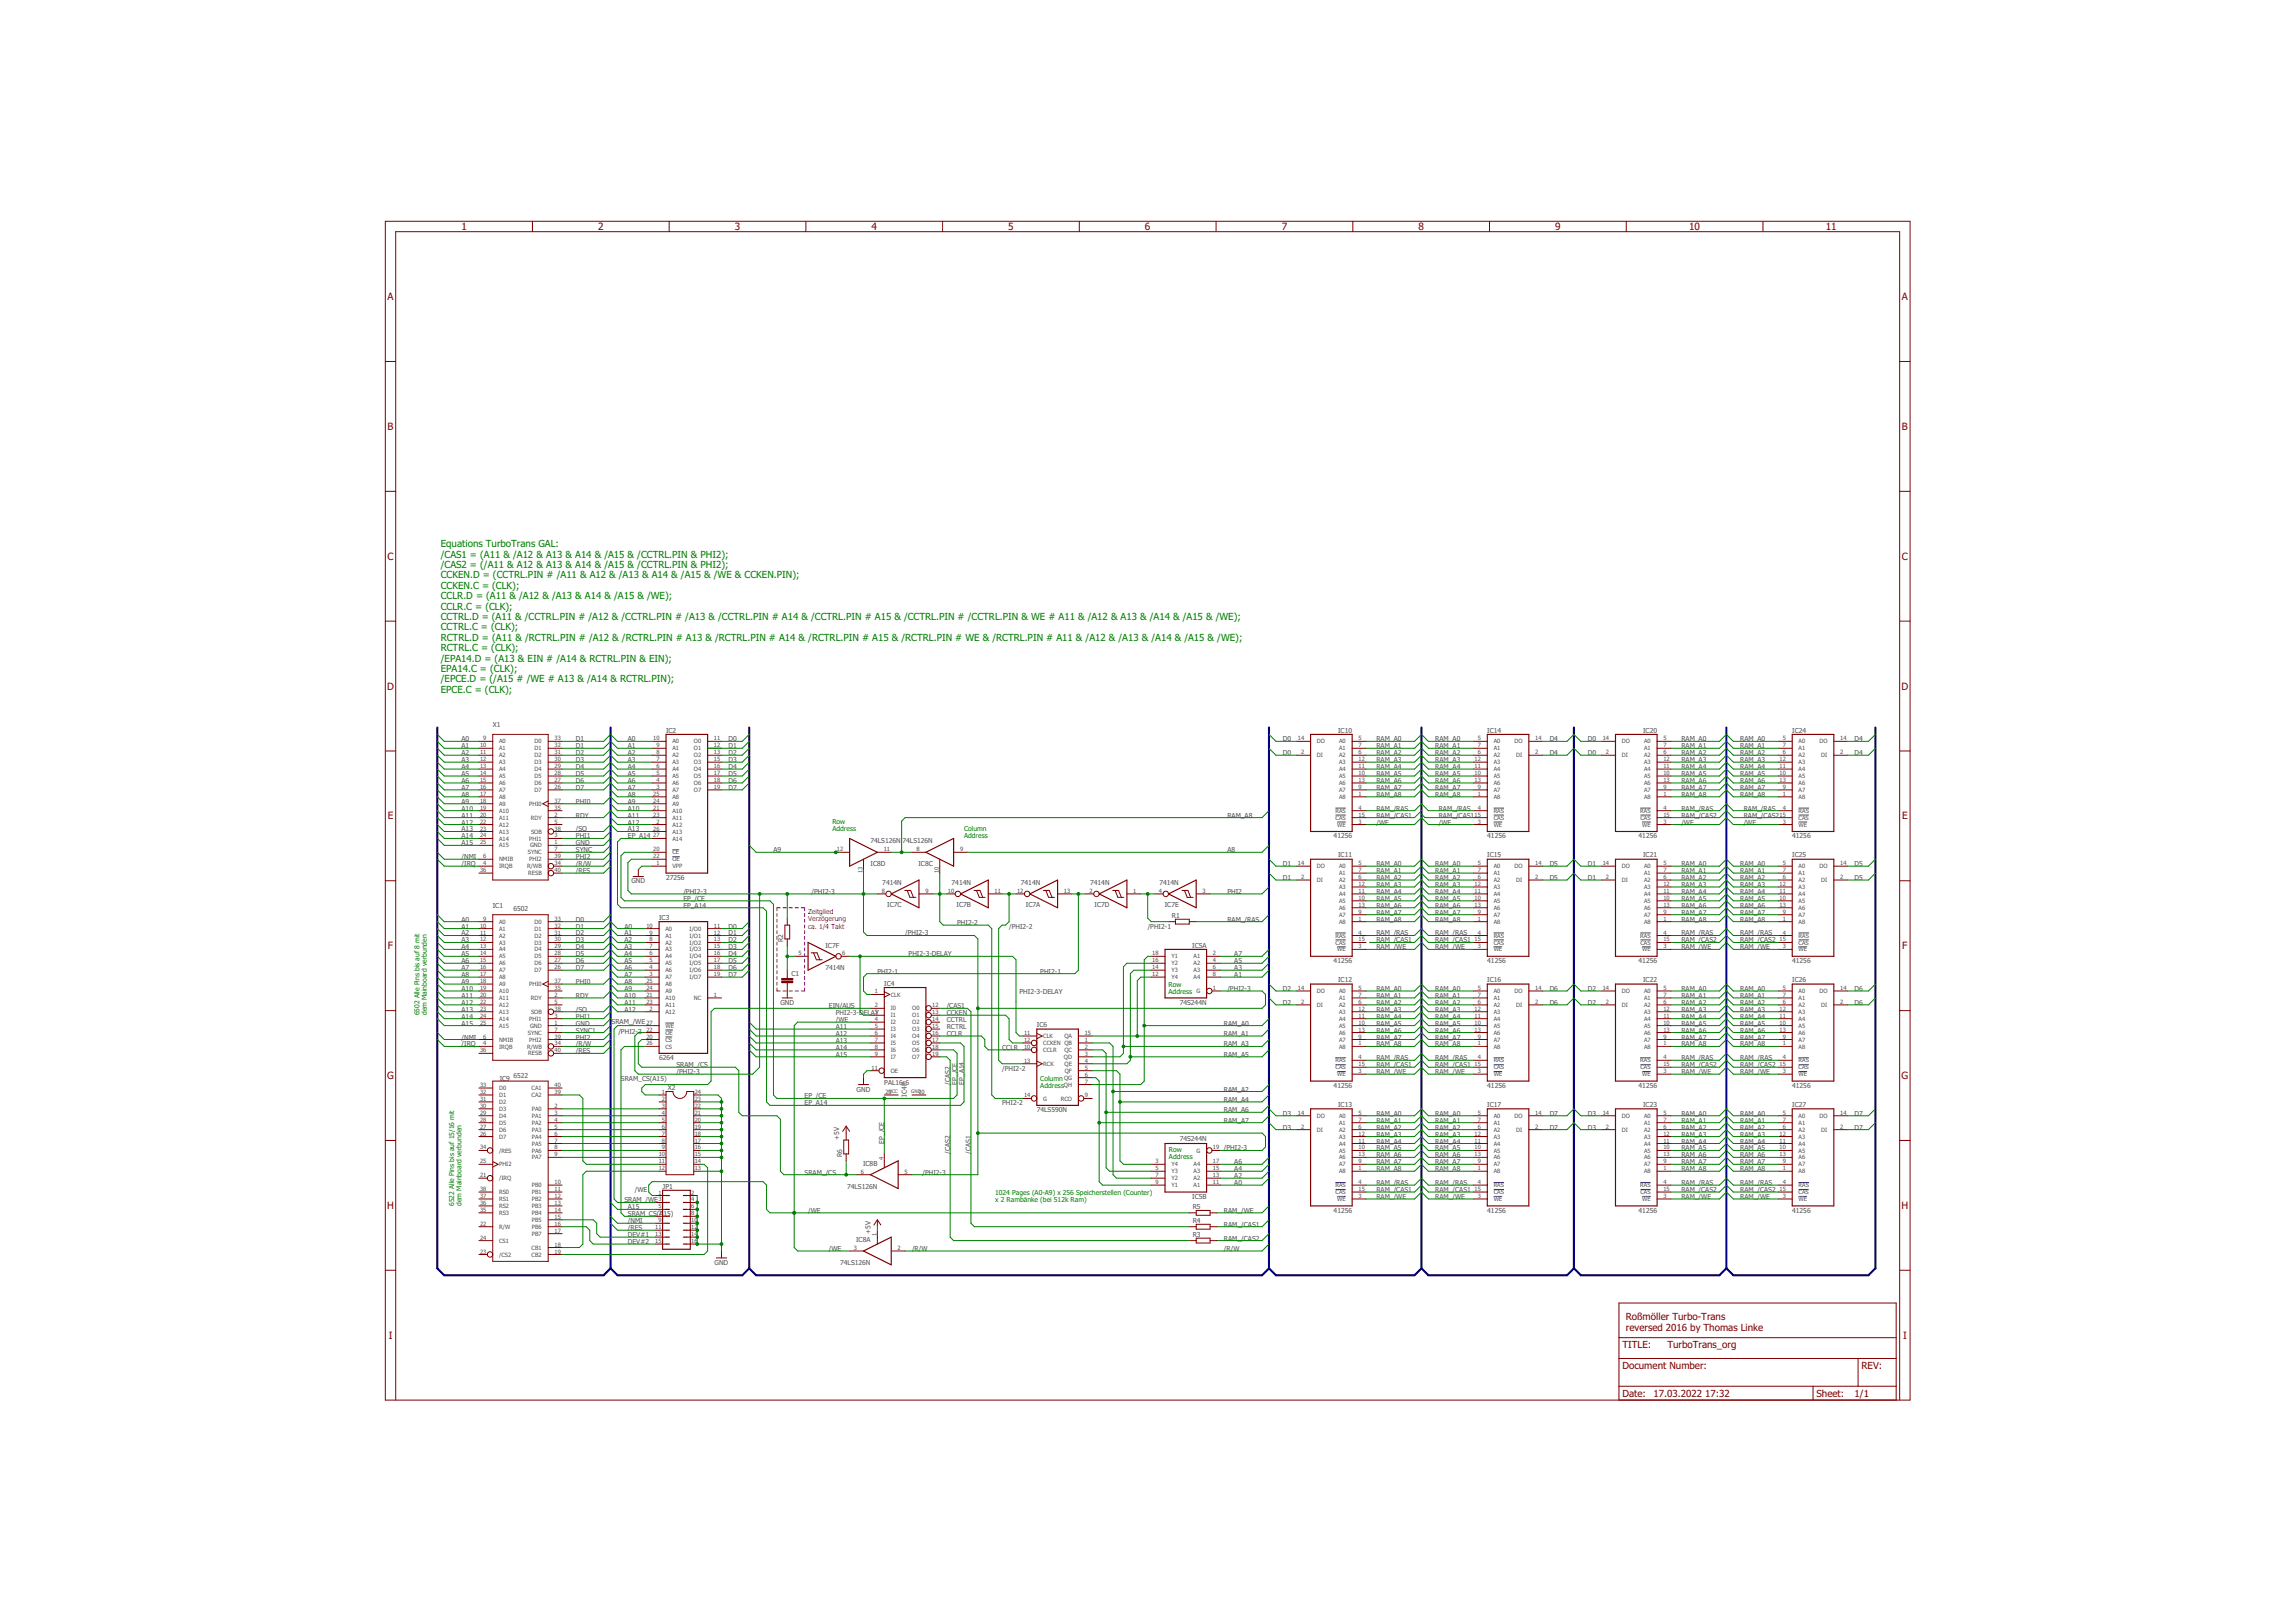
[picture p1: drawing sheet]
<svg xmlns="http://www.w3.org/2000/svg" width="841mm" height="594mm" viewBox="0 0 841 594" stroke-linecap="round" stroke-linejoin="round" font-family="sans-serif">
<defs><g id="words">
<g font-size="3.7" fill="#800000">
<text x="169.1" y="84.2">1</text>
<text x="219.2" y="84.2">2</text>
<text x="269.3" y="84.2">3</text>
<text x="319.4" y="84.2">4</text>
<text x="369.5" y="84.2">5</text>
<text x="419.6" y="84.2">6</text>
<text x="469.7" y="84.2">7</text>
<text x="519.8" y="84.2">8</text>
<text x="569.9" y="84.2">9</text>
<text x="619" y="84.2">10</text>
<text x="669.1" y="84.2">11</text>
<text x="142" y="109.9">A</text>
<text x="697" y="109.9">A</text>
<text x="142" y="157.5">B</text>
<text x="697" y="157.5">B</text>
<text x="142" y="205">C</text>
<text x="697" y="205">C</text>
<text x="141.9" y="252.6">D</text>
<text x="696.8" y="252.6">D</text>
<text x="142.1" y="300.1">E</text>
<text x="697" y="300.1">E</text>
<text x="142.2" y="347.7">F</text>
<text x="697.1" y="347.7">F</text>
<text x="141.9" y="395.2">G</text>
<text x="696.8" y="395.2">G</text>
<text x="141.9" y="442.8">H</text>
<text x="696.8" y="442.8">H</text>
<text x="142.4" y="490.3">I</text>
<text x="697.4" y="490.3">I</text>
</g>
<g font-size="3.6" fill="#008000">
<text x="161.5" y="200.4">Equations TurboTrans GAL:</text>
<text x="161.5" y="204.2">/CAS1 = (A11 &amp; /A12 &amp; A13 &amp; A14 &amp; /A15 &amp; /CCTRL.PIN &amp; PHI2);</text>
<text x="161.5" y="208">/CAS2 = (/A11 &amp; A12 &amp; A13 &amp; A14 &amp; /A15 &amp; /CCTRL.PIN &amp; PHI2);</text>
<text x="161.5" y="211.8">CCKEN.D = (CCTRL.PIN # /A11 &amp; A12 &amp; /A13 &amp; A14 &amp; /A15 &amp; /WE &amp; CCKEN.PIN);</text>
<text x="161.5" y="215.6">CCKEN.C = (CLK);</text>
<text x="161.5" y="219.5">CCLR.D = (A11 &amp; /A12 &amp; /A13 &amp; A14 &amp; /A15 &amp; /WE);</text>
<text x="161.5" y="223.3">CCLR.C = (CLK);</text>
<text x="161.5" y="227.1">CCTRL.D = (A11 &amp; /CCTRL.PIN # /A12 &amp; /CCTRL.PIN # /A13 &amp; /CCTRL.PIN # A14 &amp; /CCTRL.PIN # A15 &amp; /CCTRL.PIN # /CCTRL.PIN &amp; WE # A11 &amp; /A12 &amp; A13 &amp; /A14 &amp; /A15 &amp; /WE);</text>
<text x="161.5" y="230.9">CCTRL.C = (CLK);</text>
<text x="161.5" y="234.7">RCTRL.D = (A11 &amp; /RCTRL.PIN # /A12 &amp; /RCTRL.PIN # A13 &amp; /RCTRL.PIN # A14 &amp; /RCTRL.PIN # A15 &amp; /RCTRL.PIN # WE &amp; /RCTRL.PIN # A11 &amp; /A12 &amp; /A13 &amp; /A14 &amp; /A15 &amp; /WE);</text>
<text x="161.5" y="238.5">RCTRL.C = (CLK);</text>
<text x="161.5" y="242.3">/EPA14.D = (A13 &amp; EIN # /A14 &amp; RCTRL.PIN &amp; EIN);</text>
<text x="161.5" y="246.1">EPA14.C = (CLK);</text>
<text x="161.5" y="249.9">/EPCE.D = (/A15 # /WE # A13 &amp; /A14 &amp; RCTRL.PIN);</text>
<text x="161.5" y="253.7">EPCE.C = (CLK);</text>
</g>
<g font-size="3.6" fill="#800000">
<text x="595.8" y="483.6">Roßmöller Turbo-Trans</text>
<text x="595.8" y="487.4">reversed 2016 by Thomas Linke</text>
<text x="594.6" y="493.8">TITLE:</text>
<text x="611.1" y="493.8">TurboTrans_org</text>
<text x="594.6" y="501.4">Document Number:</text>
<text x="682.2" y="501.4">REV:</text>
<text x="594.6" y="511.5">Date:</text>
<text x="606" y="511.5">17.03.2022</text>
<text x="624.8" y="511.5">17:32</text>
<text x="665.7" y="511.5">Sheet:</text>
<text x="679.6" y="511.5">1/1</text>
</g>
<g font-size="2.5" fill="#505050">
<text x="180.6" y="266.4">X1</text>
<text x="244.1" y="268.4">IC2</text>
<text x="490.4" y="268.4">IC10</text>
<text x="545" y="268.4">IC14</text>
<text x="602.1" y="268.4">IC20</text>
<text x="656.8" y="268.4">IC24</text>
<text x="169.1" y="271.5">A0</text>
<text x="169.1" y="274.1">A1</text>
<text x="211" y="274.1">D1</text>
<text x="211" y="271.5">D1</text>
<text x="230.1" y="271.5">A0</text>
<text x="230.1" y="274.1">A1</text>
<text x="266.9" y="271.5">D0</text>
<text x="266.9" y="274.1">D1</text>
<text x="470.1" y="271.5">D0</text>
<text x="504.4" y="271.5">RAM_A0</text>
<text x="504.4" y="274.1">RAM_A1</text>
<text x="526" y="271.5">RAM_A0</text>
<text x="526" y="274.1">RAM_A1</text>
<text x="567.9" y="271.5">D4</text>
<text x="581.9" y="271.5">D0</text>
<text x="616.1" y="271.5">RAM_A0</text>
<text x="616.1" y="274.1">RAM_A1</text>
<text x="637.7" y="271.5">RAM_A0</text>
<text x="637.7" y="274.1">RAM_A1</text>
<text x="679.6" y="271.5">D4</text>
<text x="169.1" y="276.6">A2</text>
<text x="169.1" y="279.1">A3</text>
<text x="169.1" y="281.7">A4</text>
<text x="211" y="276.6">D2</text>
<text x="211" y="279.1">D3</text>
<text x="211" y="281.7">D4</text>
<text x="230.1" y="276.6">A2</text>
<text x="230.1" y="279.1">A3</text>
<text x="230.1" y="281.7">A4</text>
<text x="266.9" y="276.6">D2</text>
<text x="266.9" y="279.1">D3</text>
<text x="266.9" y="281.7">D4</text>
<text x="470.1" y="276.6">D0</text>
<text x="504.4" y="276.6">RAM_A2</text>
<text x="504.4" y="279.1">RAM_A3</text>
<text x="504.4" y="281.7">RAM_A4</text>
<text x="526" y="276.6">RAM_A2</text>
<text x="526" y="279.1">RAM_A3</text>
<text x="526" y="281.7">RAM_A4</text>
<text x="567.9" y="276.6">D4</text>
<text x="581.9" y="276.6">D0</text>
<text x="616.1" y="276.6">RAM_A2</text>
<text x="616.1" y="279.1">RAM_A3</text>
<text x="616.1" y="281.7">RAM_A4</text>
<text x="637.7" y="276.6">RAM_A2</text>
<text x="637.7" y="279.1">RAM_A3</text>
<text x="637.7" y="281.7">RAM_A4</text>
<text x="679.6" y="276.6">D4</text>
<text x="169.1" y="284.2">A5</text>
<text x="169.1" y="286.8">A6</text>
<text x="211" y="284.2">D5</text>
<text x="211" y="286.8">D6</text>
<text x="230.1" y="284.2">A5</text>
<text x="230.1" y="286.8">A6</text>
<text x="266.9" y="284.2">D5</text>
<text x="266.9" y="286.8">D6</text>
<text x="504.4" y="284.2">RAM_A5</text>
<text x="504.4" y="286.8">RAM_A6</text>
<text x="526" y="284.2">RAM_A5</text>
<text x="526" y="286.8">RAM_A6</text>
<text x="616.1" y="284.2">RAM_A5</text>
<text x="616.1" y="286.8">RAM_A6</text>
<text x="637.7" y="284.2">RAM_A5</text>
<text x="637.7" y="286.8">RAM_A6</text>
<text x="169.1" y="289.3">A7</text>
<text x="169.1" y="291.8">A8</text>
<text x="211" y="289.3">D7</text>
<text x="230.1" y="289.3">A7</text>
<text x="230.1" y="291.8">A8</text>
<text x="266.9" y="289.3">D7</text>
<text x="504.4" y="289.3">RAM_A7</text>
<text x="504.4" y="291.8">RAM_A8</text>
<text x="526" y="289.3">RAM_A7</text>
<text x="526" y="291.8">RAM_A8</text>
<text x="616.1" y="289.3">RAM_A7</text>
<text x="616.1" y="291.8">RAM_A8</text>
<text x="637.7" y="289.3">RAM_A7</text>
<text x="637.7" y="291.8">RAM_A8</text>
<text x="169.1" y="294.4">A9</text>
<text x="169.1" y="296.9">A10</text>
<text x="169.1" y="299.5">A11</text>
<text x="211" y="294.4">PHI0</text>
<text x="211" y="299.5">RDY</text>
<text x="230.1" y="294.4">A9</text>
<text x="230.1" y="296.9">A10</text>
<text x="230.1" y="299.5">A11</text>
<text x="449.8" y="299.5">RAM_A8</text>
<text x="504.4" y="296.9">RAM_/RAS</text>
<text x="504.4" y="299.5">RAM_/CAS1</text>
<text x="527.3" y="296.9">RAM_/RAS</text>
<text x="527.3" y="299.5">RAM_/CAS1</text>
<text x="616.1" y="296.9">RAM_/RAS</text>
<text x="616.1" y="299.5">RAM_/CAS2</text>
<text x="639" y="296.9">RAM_/RAS</text>
<text x="639" y="299.5">RAM_/CAS2</text>
<text x="169.1" y="302">A12</text>
<text x="169.1" y="304.5">A13</text>
<text x="211" y="304.5">/SO</text>
<text x="230.1" y="302">A12</text>
<text x="230.1" y="304.5">A13</text>
<text x="504.4" y="302">/WE</text>
<text x="527.3" y="302">/WE</text>
<text x="616.1" y="302">/WE</text>
<text x="639" y="302">/WE</text>
<text x="169.1" y="307.1">A14</text>
<text x="169.1" y="309.6">A15</text>
<text x="211" y="307.1">PHI1</text>
<text x="211" y="309.6">GND</text>
<text x="230.1" y="307.1">EP_A14</text>
<text x="319" y="308.9">74LS126N</text>
<text x="330.8" y="308.9">74LS126N</text>
<text x="488.7" y="307.1">41256</text>
<text x="545" y="307.1">41256</text>
<text x="600.5" y="307.1">41256</text>
<text x="656.8" y="307.1">41256</text>
<text x="169.1" y="314.7">/NMI</text>
<text x="169.1" y="317.2">/IRQ</text>
<text x="211" y="312.2">SYNC</text>
<text x="211" y="314.7">PHI2</text>
<text x="211" y="317.2">/R/W</text>
<text x="283.4" y="312.2">A9</text>
<text x="319" y="317.1">IC8D</text>
<text x="336.6" y="317.1">IC8C</text>
<text x="449.8" y="312.2">A8</text>
<text x="470.1" y="317.2">D1</text>
<text x="490.4" y="314.1">IC11</text>
<text x="504.4" y="317.2">RAM_A0</text>
<text x="526" y="317.2">RAM_A0</text>
<text x="545" y="314.1">IC15</text>
<text x="567.9" y="317.2">D5</text>
<text x="581.9" y="317.2">D1</text>
<text x="602.1" y="314.1">IC21</text>
<text x="616.1" y="317.2">RAM_A0</text>
<text x="637.7" y="317.2">RAM_A0</text>
<text x="656.8" y="314.1">IC25</text>
<text x="679.6" y="317.2">D5</text>
<text x="211" y="319.8">/RES</text>
<text x="231.4" y="323.6">GND</text>
<text x="244.1" y="322.3">27256</text>
<text x="470.1" y="322.3">D1</text>
<text x="504.4" y="319.8">RAM_A1</text>
<text x="504.4" y="322.3">RAM_A2</text>
<text x="526" y="319.8">RAM_A1</text>
<text x="526" y="322.3">RAM_A2</text>
<text x="567.9" y="322.3">D5</text>
<text x="581.9" y="322.3">D1</text>
<text x="616.1" y="319.8">RAM_A1</text>
<text x="616.1" y="322.3">RAM_A2</text>
<text x="637.7" y="319.8">RAM_A1</text>
<text x="637.7" y="322.3">RAM_A2</text>
<text x="679.6" y="322.3">D5</text>
<text x="250.4" y="327.4">/PHI2-3</text>
<text x="250.4" y="329.9">EP_/CE</text>
<text x="297.4" y="327.4">/PHI2-3</text>
<text x="323.3" y="324.1">7414N</text>
<text x="348.7" y="324.1">7414N</text>
<text x="374.1" y="324.1">7414N</text>
<text x="399.5" y="324.1">7414N</text>
<text x="424.9" y="324.1">7414N</text>
<text x="449.8" y="327.4">PHI2</text>
<text x="504.4" y="324.9">RAM_A3</text>
<text x="504.4" y="329.9">RAM_A5</text>
<text x="504.4" y="327.4">RAM_A4</text>
<text x="526" y="324.9">RAM_A3</text>
<text x="526" y="329.9">RAM_A5</text>
<text x="526" y="327.4">RAM_A4</text>
<text x="616.1" y="324.9">RAM_A3</text>
<text x="616.1" y="329.9">RAM_A5</text>
<text x="616.1" y="327.4">RAM_A4</text>
<text x="637.7" y="324.9">RAM_A3</text>
<text x="637.7" y="329.9">RAM_A5</text>
<text x="637.7" y="327.4">RAM_A4</text>
<text x="180.6" y="332.5">IC1</text>
<text x="188.2" y="333.7">6502</text>
<text x="250.4" y="332.5">EP_A14</text>
<text x="325.1" y="332.4">IC7C</text>
<text x="350.5" y="332.4">IC7B</text>
<text x="375.9" y="332.4">IC7A</text>
<text x="401.1" y="332.4">IC7D</text>
<text x="426.8" y="332.4">IC7E</text>
<text x="504.4" y="332.5">RAM_A6</text>
<text x="504.4" y="335">RAM_A7</text>
<text x="526" y="332.5">RAM_A6</text>
<text x="526" y="335">RAM_A7</text>
<text x="616.1" y="332.5">RAM_A6</text>
<text x="616.1" y="335">RAM_A7</text>
<text x="637.7" y="332.5">RAM_A6</text>
<text x="637.7" y="335">RAM_A7</text>
<text x="169.1" y="337.6">A0</text>
<text x="169.1" y="340.1">A1</text>
<text x="211" y="337.6">D0</text>
<text x="211" y="340.1">D1</text>
<text x="228.8" y="340.1">A0</text>
<text x="241.5" y="336.9">IC3</text>
<text x="266.9" y="340.1">D0</text>
<text x="350.7" y="338.8">PHI2-2</text>
<text x="369.8" y="340.1">/PHI2-2</text>
<text x="420.6" y="340.1">/PHI2-1</text>
<text x="429.5" y="336.1">R1</text>
<text x="449.8" y="337.6">RAM_/RAS</text>
<text x="504.4" y="337.6">RAM_A8</text>
<text x="526" y="337.6">RAM_A8</text>
<text x="616.1" y="337.6">RAM_A8</text>
<text x="637.7" y="337.6">RAM_A8</text>
<text x="169.1" y="342.6">A2</text>
<text x="169.1" y="345.2">A3</text>
<text x="169.1" y="347.7">A4</text>
<text x="211" y="342.6">D2</text>
<text x="211" y="345.2">D3</text>
<text x="211" y="347.7">D4</text>
<text x="228.8" y="342.6">A1</text>
<text x="228.8" y="345.2">A2</text>
<text x="228.8" y="347.7">A3</text>
<text x="266.9" y="342.6">D1</text>
<text x="266.9" y="345.2">D2</text>
<text x="266.9" y="347.7">D3</text>
<text x="287" y="345.2" transform="rotate(-90 287 345.2)">R2</text>
<text x="302.5" y="347.1">IC7F</text>
<text x="331.7" y="342.6">/PHI2-3</text>
<text x="436.9" y="347.1">IC5A</text>
<text x="504.4" y="342.6">RAM_/RAS</text>
<text x="504.4" y="345.2">RAM_/CAS1</text>
<text x="504.4" y="347.7">RAM_/WE</text>
<text x="526" y="342.6">RAM_/RAS</text>
<text x="526" y="345.2">RAM_/CAS1</text>
<text x="526" y="347.7">RAM_/WE</text>
<text x="616.1" y="342.6">RAM_/RAS</text>
<text x="616.1" y="345.2">RAM_/CAS2</text>
<text x="616.1" y="347.7">RAM_/WE</text>
<text x="637.7" y="342.6">RAM_/RAS</text>
<text x="637.7" y="345.2">RAM_/CAS2</text>
<text x="637.7" y="347.7">RAM_/WE</text>
<text x="169.1" y="350.3">A5</text>
<text x="169.1" y="352.8">A6</text>
<text x="211" y="350.3">D5</text>
<text x="211" y="352.8">D6</text>
<text x="228.8" y="350.3">A4</text>
<text x="228.8" y="352.8">A5</text>
<text x="266.9" y="350.3">D4</text>
<text x="266.9" y="352.8">D5</text>
<text x="333" y="350.3">PHI2-3-DELAY</text>
<text x="452.3" y="352.8">A5</text>
<text x="452.3" y="350.3">A7</text>
<text x="488.7" y="352.8">41256</text>
<text x="545" y="352.8">41256</text>
<text x="600.5" y="352.8">41256</text>
<text x="656.8" y="352.8">41256</text>
<text x="169.1" y="355.3">A7</text>
<text x="169.1" y="357.9">A8</text>
<text x="211" y="355.3">D7</text>
<text x="228.8" y="355.3">A6</text>
<text x="228.8" y="357.9">A7</text>
<text x="266.9" y="355.3">D6</text>
<text x="266.9" y="357.9">D7</text>
<text x="290" y="357.5">C1</text>
<text x="302.5" y="355.3">7414N</text>
<text x="321.5" y="356.6">PHI2-1</text>
<text x="381.2" y="356.6">PHI2-1</text>
<text x="452.3" y="357.9">A1</text>
<text x="452.3" y="355.3">A3</text>
<text x="490.4" y="359.8">IC12</text>
<text x="545" y="359.8">IC16</text>
<text x="602.1" y="359.8">IC22</text>
<text x="656.8" y="359.8">IC26</text>
<text x="169.1" y="360.4">A9</text>
<text x="169.1" y="363">A10</text>
<text x="169.1" y="365.5">A11</text>
<text x="211" y="360.4">PHI0</text>
<text x="211" y="365.5">RDY</text>
<text x="228.8" y="360.4">A8</text>
<text x="228.8" y="363">A9</text>
<text x="228.8" y="365.5">A10</text>
<text x="324.1" y="361.1">IC4</text>
<text x="373.6" y="364.2">PHI2-3-DELAY</text>
<text x="449.8" y="363">/PHI2-3</text>
<text x="470.1" y="363">D2</text>
<text x="504.4" y="363">RAM_A0</text>
<text x="504.4" y="365.5">RAM_A1</text>
<text x="526" y="363">RAM_A0</text>
<text x="526" y="365.5">RAM_A1</text>
<text x="567.9" y="363">D6</text>
<text x="581.9" y="363">D2</text>
<text x="616.1" y="363">RAM_A0</text>
<text x="616.1" y="365.5">RAM_A1</text>
<text x="637.7" y="363">RAM_A0</text>
<text x="637.7" y="365.5">RAM_A1</text>
<text x="679.6" y="363">D6</text>
<text x="169.1" y="368">A12</text>
<text x="169.1" y="370.6">A13</text>
<text x="211" y="370.6">/SO</text>
<text x="228.8" y="368">A11</text>
<text x="228.8" y="370.6">A12</text>
<text x="286" y="368">GND</text>
<text x="303.8" y="369.3">EIN/AUS</text>
<text x="306.3" y="371.8">PHI2-3-DELAY</text>
<text x="346.9" y="371.8">CCKEN</text>
<text x="346.9" y="369.3">/CAS1</text>
<text x="432.3" y="368">74S244N</text>
<text x="470.1" y="368">D2</text>
<text x="504.4" y="368">RAM_A2</text>
<text x="504.4" y="370.6">RAM_A3</text>
<text x="526" y="368">RAM_A2</text>
<text x="526" y="370.6">RAM_A3</text>
<text x="567.9" y="368">D6</text>
<text x="581.9" y="368">D2</text>
<text x="616.1" y="368">RAM_A2</text>
<text x="616.1" y="370.6">RAM_A3</text>
<text x="637.7" y="368">RAM_A2</text>
<text x="637.7" y="370.6">RAM_A3</text>
<text x="679.6" y="368">D6</text>
<text x="169.1" y="373.1">A14</text>
<text x="169.1" y="375.7">A15</text>
<text x="211" y="373.1">PHI1</text>
<text x="211" y="375.7">GND</text>
<text x="224.1" y="374.9">SRAM_/WE</text>
<text x="306.3" y="376.9">A11</text>
<text x="306.3" y="374.4">/WE</text>
<text x="346.9" y="374.4">CCTRL</text>
<text x="346.9" y="376.9">RCTRL</text>
<text x="379.9" y="376.3">IC6</text>
<text x="448.5" y="375.7">RAM_A0</text>
<text x="504.4" y="375.7">RAM_A5</text>
<text x="504.4" y="373.1">RAM_A4</text>
<text x="526" y="375.7">RAM_A5</text>
<text x="526" y="373.1">RAM_A4</text>
<text x="616.1" y="375.7">RAM_A5</text>
<text x="616.1" y="373.1">RAM_A4</text>
<text x="637.7" y="375.7">RAM_A5</text>
<text x="637.7" y="373.1">RAM_A4</text>
<text x="169.1" y="380.7">/NMI</text>
<text x="169.1" y="383.3">/IRQ</text>
<text x="211" y="380.7">PHI2</text>
<text x="211" y="383.3">/R/W</text>
<text x="211" y="378.2">SYNC1</text>
<text x="226.6" y="378.7">/PHI2-3</text>
<text x="306.3" y="379.5">A12</text>
<text x="306.3" y="382">A13</text>
<text x="346.9" y="379.5">CCLR</text>
<text x="448.5" y="379.5">RAM_A1</text>
<text x="448.5" y="383.3">RAM_A3</text>
<text x="504.4" y="378.2">RAM_A6</text>
<text x="504.4" y="380.7">RAM_A7</text>
<text x="504.4" y="383.3">RAM_A8</text>
<text x="526" y="378.2">RAM_A6</text>
<text x="526" y="380.7">RAM_A7</text>
<text x="526" y="383.3">RAM_A8</text>
<text x="616.1" y="378.2">RAM_A6</text>
<text x="616.1" y="380.7">RAM_A7</text>
<text x="616.1" y="383.3">RAM_A8</text>
<text x="637.7" y="378.2">RAM_A6</text>
<text x="637.7" y="380.7">RAM_A7</text>
<text x="637.7" y="383.3">RAM_A8</text>
<text x="211" y="385.8">/RES</text>
<text x="241.5" y="388.4">6264</text>
<text x="306.3" y="384.5">A14</text>
<text x="306.3" y="387.1">A15</text>
<text x="367.2" y="384.5">CCLR</text>
<text x="448.5" y="387.1">RAM_A5</text>
<text x="504.4" y="388.4">RAM_/RAS</text>
<text x="526" y="388.4">RAM_/RAS</text>
<text x="616.1" y="388.4">RAM_/RAS</text>
<text x="637.7" y="388.4">RAM_/RAS</text>
<text x="183.1" y="396">IC9</text>
<text x="188.2" y="394.7">6522</text>
<text x="227.6" y="396">SRAM_CS(A15)</text>
<text x="247.9" y="393.4">/PHI2-3</text>
<text x="247.9" y="390.9">SRAM_/CS</text>
<text x="367.2" y="392.2">/PHI2-2</text>
<text x="504.4" y="390.9">RAM_/CAS1</text>
<text x="504.4" y="393.4">RAM_/WE</text>
<text x="526" y="390.9">RAM_/CAS1</text>
<text x="526" y="393.4">RAM_/WE</text>
<text x="616.1" y="390.9">RAM_/CAS2</text>
<text x="616.1" y="393.4">RAM_/WE</text>
<text x="637.7" y="390.9">RAM_/CAS2</text>
<text x="637.7" y="393.4">RAM_/WE</text>
<text x="244.7" y="399.1">X2</text>
<text x="313.9" y="399.8">GND</text>
<text x="324.1" y="397.2">PAL16r6</text>
<text x="332.3" y="401.7" transform="rotate(-90 332.3 401.7)">IC4P</text>
<text x="348.2" y="397.2" transform="rotate(-90 348.2 397.2)">/CAS2</text>
<text x="350.7" y="397.2" transform="rotate(-90 350.7 397.2)">EP_/CE</text>
<text x="353.3" y="397.2" transform="rotate(-90 353.3 397.2)">EP_A14</text>
<text x="448.5" y="399.8">RAM_A2</text>
<text x="488.7" y="398.5">41256</text>
<text x="545" y="398.5">41256</text>
<text x="600.5" y="398.5">41256</text>
<text x="656.8" y="398.5">41256</text>
<text x="294.9" y="402.3">EP_/CE</text>
<text x="294.9" y="404.9">EP_A14</text>
<text x="367.2" y="404.9">PHI2-2</text>
<text x="379.9" y="407.4">74LS590N</text>
<text x="448.5" y="407.4">RAM_A6</text>
<text x="448.5" y="403.6">RAM_A4</text>
<text x="490.4" y="405.5">IC13</text>
<text x="545" y="405.5">IC17</text>
<text x="602.1" y="405.5">IC23</text>
<text x="656.8" y="405.5">IC27</text>
<text x="448.5" y="411.2">RAM_A7</text>
<text x="470.1" y="408.7">D3</text>
<text x="470.1" y="413.8">D3</text>
<text x="504.4" y="408.7">RAM_A0</text>
<text x="504.4" y="411.2">RAM_A1</text>
<text x="504.4" y="413.8">RAM_A2</text>
<text x="526" y="408.7">RAM_A0</text>
<text x="526" y="411.2">RAM_A1</text>
<text x="526" y="413.8">RAM_A2</text>
<text x="567.9" y="408.7">D7</text>
<text x="567.9" y="413.8">D7</text>
<text x="581.9" y="408.7">D3</text>
<text x="581.9" y="413.8">D3</text>
<text x="616.1" y="408.7">RAM_A0</text>
<text x="616.1" y="411.2">RAM_A1</text>
<text x="616.1" y="413.8">RAM_A2</text>
<text x="637.7" y="408.7">RAM_A0</text>
<text x="637.7" y="411.2">RAM_A1</text>
<text x="637.7" y="413.8">RAM_A2</text>
<text x="679.6" y="408.7">D7</text>
<text x="679.6" y="413.8">D7</text>
<text x="307.6" y="417.6" transform="rotate(-90 307.6 417.6)">+5V</text>
<text x="324.1" y="418.8" transform="rotate(-90 324.1 418.8)">EP_/CE</text>
<text x="432.3" y="418.1">74S244N</text>
<text x="504.4" y="416.3">RAM_A3</text>
<text x="504.4" y="418.8">RAM_A4</text>
<text x="526" y="416.3">RAM_A3</text>
<text x="526" y="418.8">RAM_A4</text>
<text x="616.1" y="416.3">RAM_A3</text>
<text x="616.1" y="418.8">RAM_A4</text>
<text x="637.7" y="416.3">RAM_A3</text>
<text x="637.7" y="418.8">RAM_A4</text>
<text x="308.6" y="423.9" transform="rotate(-90 308.6 423.9)">R6</text>
<text x="348.2" y="422.6" transform="rotate(-90 348.2 422.6)">/CAS2</text>
<text x="355.8" y="422.6" transform="rotate(-90 355.8 422.6)">/CAS1</text>
<text x="448.5" y="421.4">/PHI2-3</text>
<text x="504.4" y="421.4">RAM_A5</text>
<text x="504.4" y="423.9">RAM_A6</text>
<text x="526" y="421.4">RAM_A5</text>
<text x="526" y="423.9">RAM_A6</text>
<text x="616.1" y="421.4">RAM_A5</text>
<text x="616.1" y="423.9">RAM_A6</text>
<text x="637.7" y="421.4">RAM_A5</text>
<text x="637.7" y="423.9">RAM_A6</text>
<text x="294.9" y="430.3">SRAM_/CS</text>
<text x="316.3" y="427.1">IC8B</text>
<text x="338" y="430.3">/PHI2-3</text>
<text x="452.3" y="431.5">A2</text>
<text x="452.3" y="429">A4</text>
<text x="452.3" y="426.4">A6</text>
<text x="504.4" y="426.4">RAM_A7</text>
<text x="504.4" y="429">RAM_A8</text>
<text x="526" y="426.4">RAM_A7</text>
<text x="526" y="429">RAM_A8</text>
<text x="616.1" y="426.4">RAM_A7</text>
<text x="616.1" y="429">RAM_A8</text>
<text x="637.7" y="426.4">RAM_A7</text>
<text x="637.7" y="429">RAM_A8</text>
<text x="232.6" y="436.6">/WE</text>
<text x="242.8" y="435.3">JP1</text>
<text x="310.4" y="435.3">74LS126N</text>
<text x="452.3" y="434.1">A0</text>
<text x="504.4" y="434.1">RAM_/RAS</text>
<text x="504.4" y="436.6">RAM_/CAS1</text>
<text x="526" y="434.1">RAM_/RAS</text>
<text x="526" y="436.6">RAM_/CAS1</text>
<text x="616.1" y="434.1">RAM_/RAS</text>
<text x="616.1" y="436.6">RAM_/CAS2</text>
<text x="637.7" y="434.1">RAM_/RAS</text>
<text x="637.7" y="436.6">RAM_/CAS2</text>
<text x="228.8" y="440.4">SRAM_/WE</text>
<text x="230.1" y="443">A15</text>
<text x="436.9" y="439">IC5B</text>
<text x="437.1" y="442.7">R5</text>
<text x="504.4" y="439.1">RAM_/WE</text>
<text x="526" y="439.1">RAM_/WE</text>
<text x="616.1" y="439.1">RAM_/WE</text>
<text x="637.7" y="439.1">RAM_/WE</text>
<text x="230.1" y="448">/NMI</text>
<text x="230.1" y="445.5">SRAM_CS(A</text>
<text x="243.2" y="445.5">15)</text>
<text x="296.1" y="444.2">/WE</text>
<text x="437.1" y="447.8">R4</text>
<text x="448.5" y="449.3">RAM_/CAS1</text>
<text x="448.5" y="444.2">RAM_/WE</text>
<text x="488.7" y="444.2">41256</text>
<text x="545" y="444.2">41256</text>
<text x="600.5" y="444.2">41256</text>
<text x="656.8" y="444.2">41256</text>
<text x="230.1" y="450.6">/RES</text>
<text x="230.1" y="455.7">DEV#2</text>
<text x="230.1" y="453.1">DEV#1</text>
<text x="313.7" y="455">IC8A</text>
<text x="319" y="451.8" transform="rotate(-90 319 451.8)">+5V</text>
<text x="437.1" y="452.9">R3</text>
<text x="448.5" y="454.4">RAM_/CAS2</text>
<text x="303.8" y="458.2">/WE</text>
<text x="334.2" y="458.2">/R/W</text>
<text x="448.5" y="458.2">/R/W</text>
<text x="261.8" y="463.3">GND</text>
<text x="307.9" y="463.3">74LS126N</text>
</g>
<g font-size="2.5" fill="#008000">
<text x="305" y="301.9">Row</text>
<text x="305" y="304.5">Address</text>
<text x="353.3" y="304.4">Column</text>
<text x="353.3" y="307.1">Address</text>
<text x="428.2" y="361.6">Row</text>
<text x="428.2" y="364.2">Address</text>
<text x="153.8" y="371.8" transform="rotate(-90 153.8 371.8)">6502 Alle Pins bis auf 8 mit</text>
<text x="156.4" y="371.8" transform="rotate(-90 156.4 371.8)">dem Mainboard verbunden</text>
<text x="381.2" y="395.8">Column</text>
<text x="381.2" y="398.5">Address</text>
<text x="428.4" y="421.9">Row</text>
<text x="428.4" y="424.5">Address</text>
<text x="364.7" y="437.8">1024 Pages (A0-A9) x 256 Speicherstellen (Counter)</text>
<text x="166.5" y="441.7" transform="rotate(-90 166.5 441.7)">6522 Alle Pins bis auf 15/16 mit</text>
<text x="169.1" y="441.7" transform="rotate(-90 169.1 441.7)">dem Mainboard verbunden</text>
<text x="364.7" y="440.4">x 2 Rambänke (bei 512k Ram)</text>
</g>
<g font-size="2.5" fill="#800080">
<text x="296.1" y="334.8">Zeitglied</text>
<text x="296.1" y="337.4">Verzögerung</text>
<text x="296.1" y="340.1">ca. 1/4 Takt</text>
</g>
<g font-size="2.1" fill="#505050">
<text x="175.9" y="273.7">10</text>
<text x="177.1" y="271.2">9</text>
<text x="182.9" y="272.3">A0</text>
<text x="182.9" y="274.8">A1</text>
<text x="195.9" y="272.3">D0</text>
<text x="195.9" y="274.8">D1</text>
<text x="203.2" y="271.2">33</text>
<text x="203.2" y="273.7">32</text>
<text x="239.4" y="271.2">10</text>
<text x="240.6" y="273.7">9</text>
<text x="246.4" y="274.8">A1</text>
<text x="246.4" y="272.3">A0</text>
<text x="254.3" y="272.3">O0</text>
<text x="254.3" y="274.8">O1</text>
<text x="261.6" y="271.2">11</text>
<text x="261.6" y="273.7">12</text>
<text x="475.6" y="271.2">14</text>
<text x="482.6" y="272.3">DO</text>
<text x="490.7" y="272.3">A0</text>
<text x="490.7" y="274.8">A1</text>
<text x="497.8" y="271.2">5</text>
<text x="497.8" y="273.7">7</text>
<text x="541.5" y="271.2">5</text>
<text x="541.5" y="273.7">7</text>
<text x="547.4" y="272.3">A0</text>
<text x="547.4" y="274.8">A1</text>
<text x="555" y="272.3">DO</text>
<text x="562.6" y="271.2">14</text>
<text x="587.4" y="271.2">14</text>
<text x="594.4" y="272.3">DO</text>
<text x="602.5" y="272.3">A0</text>
<text x="602.5" y="274.8">A1</text>
<text x="609.6" y="271.2">5</text>
<text x="609.6" y="273.7">7</text>
<text x="653.3" y="271.2">5</text>
<text x="653.3" y="273.7">7</text>
<text x="659.1" y="272.3">A0</text>
<text x="659.1" y="274.8">A1</text>
<text x="666.7" y="272.3">DO</text>
<text x="674.4" y="271.2">14</text>
<text x="175.9" y="276.2">11</text>
<text x="175.9" y="278.8">12</text>
<text x="175.9" y="281.3">13</text>
<text x="182.9" y="277.4">A2</text>
<text x="182.9" y="279.9">A3</text>
<text x="195.9" y="277.4">D2</text>
<text x="195.9" y="279.9">D3</text>
<text x="203.2" y="276.2">31</text>
<text x="203.2" y="278.8">30</text>
<text x="203.2" y="281.3">29</text>
<text x="240.6" y="281.3">6</text>
<text x="240.6" y="278.8">7</text>
<text x="240.6" y="276.2">8</text>
<text x="246.4" y="279.9">A3</text>
<text x="246.4" y="277.4">A2</text>
<text x="254.3" y="277.4">O2</text>
<text x="254.3" y="279.9">O3</text>
<text x="261.6" y="276.2">13</text>
<text x="261.6" y="278.8">15</text>
<text x="261.6" y="281.3">16</text>
<text x="476.8" y="276.2">2</text>
<text x="482.6" y="277.4">DI</text>
<text x="490.7" y="277.4">A2</text>
<text x="490.7" y="279.9">A3</text>
<text x="497.8" y="276.2">6</text>
<text x="497.8" y="281.3">11</text>
<text x="497.8" y="278.8">12</text>
<text x="540.4" y="281.3">11</text>
<text x="540.4" y="278.8">12</text>
<text x="541.5" y="276.2">6</text>
<text x="547.4" y="277.4">A2</text>
<text x="547.4" y="279.9">A3</text>
<text x="555.7" y="277.4">DI</text>
<text x="562.6" y="276.2">2</text>
<text x="588.5" y="276.2">2</text>
<text x="594.4" y="277.4">DI</text>
<text x="602.5" y="277.4">A2</text>
<text x="602.5" y="279.9">A3</text>
<text x="609.6" y="276.2">6</text>
<text x="609.6" y="281.3">11</text>
<text x="609.6" y="278.8">12</text>
<text x="652.1" y="281.3">11</text>
<text x="652.1" y="278.8">12</text>
<text x="653.3" y="276.2">6</text>
<text x="659.1" y="277.4">A2</text>
<text x="659.1" y="279.9">A3</text>
<text x="667.4" y="277.4">DI</text>
<text x="674.4" y="276.2">2</text>
<text x="175.9" y="283.9">14</text>
<text x="175.9" y="286.4">15</text>
<text x="182.9" y="282.4">A4</text>
<text x="182.9" y="285">A5</text>
<text x="182.9" y="287.5">A6</text>
<text x="195.9" y="282.4">D4</text>
<text x="195.9" y="285">D5</text>
<text x="195.9" y="287.5">D6</text>
<text x="203.2" y="283.9">28</text>
<text x="203.2" y="286.4">27</text>
<text x="240.6" y="286.4">4</text>
<text x="240.6" y="283.9">5</text>
<text x="246.4" y="287.5">A6</text>
<text x="246.4" y="285">A5</text>
<text x="246.4" y="282.4">A4</text>
<text x="254.3" y="282.4">O4</text>
<text x="254.3" y="285">O5</text>
<text x="254.3" y="287.5">O6</text>
<text x="261.6" y="283.9">17</text>
<text x="261.6" y="286.4">18</text>
<text x="490.7" y="285">A5</text>
<text x="490.7" y="282.4">A4</text>
<text x="490.7" y="287.5">A6</text>
<text x="497.8" y="283.9">10</text>
<text x="497.8" y="286.4">13</text>
<text x="540.4" y="283.9">10</text>
<text x="540.4" y="286.4">13</text>
<text x="547.4" y="285">A5</text>
<text x="547.4" y="282.4">A4</text>
<text x="547.4" y="287.5">A6</text>
<text x="602.5" y="285">A5</text>
<text x="602.5" y="282.4">A4</text>
<text x="602.5" y="287.5">A6</text>
<text x="609.6" y="283.9">10</text>
<text x="609.6" y="286.4">13</text>
<text x="652.1" y="283.9">10</text>
<text x="652.1" y="286.4">13</text>
<text x="659.1" y="285">A5</text>
<text x="659.1" y="282.4">A4</text>
<text x="659.1" y="287.5">A6</text>
<text x="175.9" y="288.9">16</text>
<text x="175.9" y="291.5">17</text>
<text x="182.9" y="290.1">A7</text>
<text x="182.9" y="292.6">A8</text>
<text x="195.9" y="290.1">D7</text>
<text x="203.2" y="288.9">26</text>
<text x="239.4" y="291.5">25</text>
<text x="240.6" y="288.9">3</text>
<text x="246.4" y="290.1">A7</text>
<text x="246.4" y="292.6">A8</text>
<text x="254.3" y="290.1">O7</text>
<text x="261.6" y="288.9">19</text>
<text x="490.7" y="292.6">A8</text>
<text x="490.7" y="290.1">A7</text>
<text x="497.8" y="291.5">1</text>
<text x="497.8" y="288.9">9</text>
<text x="541.5" y="291.5">1</text>
<text x="541.5" y="288.9">9</text>
<text x="547.4" y="292.6">A8</text>
<text x="547.4" y="290.1">A7</text>
<text x="602.5" y="292.6">A8</text>
<text x="602.5" y="290.1">A7</text>
<text x="609.6" y="291.5">1</text>
<text x="609.6" y="288.9">9</text>
<text x="653.3" y="291.5">1</text>
<text x="653.3" y="288.9">9</text>
<text x="659.1" y="292.6">A8</text>
<text x="659.1" y="290.1">A7</text>
<text x="175.9" y="294">18</text>
<text x="175.9" y="296.6">19</text>
<text x="175.9" y="299.1">20</text>
<text x="182.9" y="295.1">A9</text>
<text x="182.9" y="297.7">A10</text>
<text x="194" y="295.1">PHI0</text>
<text x="203.2" y="296.6">35</text>
<text x="203.2" y="294">37</text>
<text x="203.2" y="299.1">2</text>
<text x="239.4" y="296.6">21</text>
<text x="239.4" y="299.1">23</text>
<text x="239.4" y="294">24</text>
<text x="246.4" y="297.7">A10</text>
<text x="246.4" y="295.1">A9</text>
<text x="489.4" y="297.7">RAS</text>
<text x="497.8" y="296.6">4</text>
<text x="497.8" y="299.1">15</text>
<text x="540.4" y="299.1">15</text>
<text x="541.5" y="296.6">4</text>
<text x="547.4" y="297.7">RAS</text>
<text x="601.1" y="297.7">RAS</text>
<text x="609.6" y="296.6">4</text>
<text x="609.6" y="299.1">15</text>
<text x="652.1" y="299.1">15</text>
<text x="653.3" y="296.6">4</text>
<text x="659.1" y="297.7">RAS</text>
<text x="175.9" y="301.6">22</text>
<text x="175.9" y="304.2">23</text>
<text x="182.9" y="300.2">A11</text>
<text x="182.9" y="302.8">A12</text>
<text x="182.9" y="305.3">A13</text>
<text x="194.5" y="300.2">RDY</text>
<text x="194.6" y="305.3">SOB</text>
<text x="203.2" y="301.6">5</text>
<text x="203.2" y="304.2">38</text>
<text x="239.4" y="304.2">26</text>
<text x="240.6" y="301.6">2</text>
<text x="246.4" y="302.8">A12</text>
<text x="246.4" y="300.2">A11</text>
<text x="246.4" y="305.3">A13</text>
<text x="489.4" y="300.2">CAS</text>
<text x="490" y="302.8">WE</text>
<text x="497.8" y="301.6">3</text>
<text x="541.5" y="301.6">3</text>
<text x="547.4" y="302.8">WE</text>
<text x="547.4" y="300.2">CAS</text>
<text x="601.2" y="300.2">CAS</text>
<text x="601.8" y="302.8">WE</text>
<text x="609.6" y="301.6">3</text>
<text x="653.3" y="301.6">3</text>
<text x="659.1" y="302.8">WE</text>
<text x="659.1" y="300.2">CAS</text>
<text x="175.9" y="306.7">24</text>
<text x="175.9" y="309.3">25</text>
<text x="182.9" y="307.8">A14</text>
<text x="182.9" y="310.4">A15</text>
<text x="194" y="307.8">PHI1</text>
<text x="194.3" y="310.4">GND</text>
<text x="203.2" y="306.7">3</text>
<text x="203.2" y="311.8">7</text>
<text x="203.2" y="309.3">1</text>
<text x="239.4" y="311.8">20</text>
<text x="239.4" y="306.7">27</text>
<text x="246.4" y="307.8">A14</text>
<text x="306.7" y="311.8">12</text>
<text x="323.9" y="311.8">11</text>
<text x="335.8" y="311.8">8</text>
<text x="351.8" y="311.8">9</text>
<text x="177.1" y="316.9">4</text>
<text x="177.1" y="314.3">6</text>
<text x="182.9" y="315.5">NMIB</text>
<text x="193.4" y="312.9">SYNC</text>
<text x="194" y="315.5">PHI2</text>
<text x="203.2" y="314.3">39</text>
<text x="203.2" y="316.9">34</text>
<text x="239.4" y="314.3">22</text>
<text x="240.6" y="316.9">1</text>
<text x="246.4" y="312.9">CE</text>
<text x="246.4" y="315.5">OE</text>
<text x="475.6" y="316.9">14</text>
<text x="497.8" y="316.9">5</text>
<text x="541.5" y="316.9">5</text>
<text x="562.6" y="316.9">14</text>
<text x="587.4" y="316.9">14</text>
<text x="609.6" y="316.9">5</text>
<text x="653.3" y="316.9">5</text>
<text x="674.4" y="316.9">14</text>
<text x="175.9" y="319.4">36</text>
<text x="182.9" y="318">IRQB</text>
<text x="193.2" y="318">R/WB</text>
<text x="193.6" y="320.5">RESB</text>
<text x="203.2" y="319.4">40</text>
<text x="246.4" y="318">VPP</text>
<text x="316.1" y="319.9" transform="rotate(-90 316.1 319.9)">13</text>
<text x="344" y="319.9" transform="rotate(-90 344 319.9)">10</text>
<text x="476.8" y="322">2</text>
<text x="482.6" y="323.1">DI</text>
<text x="482.6" y="318">DO</text>
<text x="490.7" y="318">A0</text>
<text x="490.7" y="323.1">A2</text>
<text x="490.7" y="320.5">A1</text>
<text x="497.8" y="322">6</text>
<text x="497.8" y="319.4">7</text>
<text x="541.5" y="322">6</text>
<text x="541.5" y="319.4">7</text>
<text x="547.4" y="318">A0</text>
<text x="547.4" y="323.1">A2</text>
<text x="547.4" y="320.5">A1</text>
<text x="555" y="318">DO</text>
<text x="555.7" y="323.1">DI</text>
<text x="562.6" y="322">2</text>
<text x="588.5" y="322">2</text>
<text x="594.4" y="323.1">DI</text>
<text x="594.4" y="318">DO</text>
<text x="602.5" y="318">A0</text>
<text x="602.5" y="323.1">A2</text>
<text x="602.5" y="320.5">A1</text>
<text x="609.6" y="322">6</text>
<text x="609.6" y="319.4">7</text>
<text x="653.3" y="322">6</text>
<text x="653.3" y="319.4">7</text>
<text x="659.1" y="318">A0</text>
<text x="659.1" y="323.1">A2</text>
<text x="659.1" y="320.5">A1</text>
<text x="666.7" y="318">DO</text>
<text x="667.4" y="323.1">DI</text>
<text x="674.4" y="322">2</text>
<text x="323.1" y="327">8</text>
<text x="339.1" y="327">9</text>
<text x="347.3" y="327">10</text>
<text x="364.5" y="327">11</text>
<text x="372.7" y="327">12</text>
<text x="389.9" y="327">13</text>
<text x="399.3" y="327">2</text>
<text x="415.3" y="327">1</text>
<text x="424.7" y="327">4</text>
<text x="440.7" y="327">3</text>
<text x="490.7" y="328.2">A4</text>
<text x="490.7" y="325.6">A3</text>
<text x="497.8" y="329.6">10</text>
<text x="497.8" y="327">11</text>
<text x="497.8" y="324.5">12</text>
<text x="540.4" y="329.6">10</text>
<text x="540.4" y="327">11</text>
<text x="540.4" y="324.5">12</text>
<text x="547.4" y="328.2">A4</text>
<text x="547.4" y="325.6">A3</text>
<text x="602.5" y="328.2">A4</text>
<text x="602.5" y="325.6">A3</text>
<text x="609.6" y="329.6">10</text>
<text x="609.6" y="327">11</text>
<text x="609.6" y="324.5">12</text>
<text x="652.1" y="329.6">10</text>
<text x="652.1" y="327">11</text>
<text x="652.1" y="324.5">12</text>
<text x="659.1" y="328.2">A4</text>
<text x="659.1" y="325.6">A3</text>
<text x="490.7" y="335.8">A7</text>
<text x="490.7" y="330.7">A5</text>
<text x="490.7" y="333.2">A6</text>
<text x="497.8" y="334.7">9</text>
<text x="497.8" y="332.1">13</text>
<text x="540.4" y="332.1">13</text>
<text x="541.5" y="334.7">9</text>
<text x="547.4" y="335.8">A7</text>
<text x="547.4" y="330.7">A5</text>
<text x="547.4" y="333.2">A6</text>
<text x="602.5" y="335.8">A7</text>
<text x="602.5" y="330.7">A5</text>
<text x="602.5" y="333.2">A6</text>
<text x="609.6" y="334.7">9</text>
<text x="609.6" y="332.1">13</text>
<text x="652.1" y="332.1">13</text>
<text x="653.3" y="334.7">9</text>
<text x="659.1" y="335.8">A7</text>
<text x="659.1" y="330.7">A5</text>
<text x="659.1" y="333.2">A6</text>
<text x="175.9" y="339.7">10</text>
<text x="177.1" y="337.2">9</text>
<text x="182.9" y="338.3">A0</text>
<text x="182.9" y="340.9">A1</text>
<text x="195.9" y="338.3">D0</text>
<text x="195.9" y="340.9">D1</text>
<text x="203.2" y="337.2">33</text>
<text x="203.2" y="339.7">32</text>
<text x="236.9" y="339.7">10</text>
<text x="243.9" y="340.9">A0</text>
<text x="252.7" y="340.9">I/O0</text>
<text x="261.6" y="339.7">11</text>
<text x="490.7" y="338.3">A8</text>
<text x="497.8" y="337.2">1</text>
<text x="541.5" y="337.2">1</text>
<text x="547.4" y="338.3">A8</text>
<text x="602.5" y="338.3">A8</text>
<text x="609.6" y="337.2">1</text>
<text x="653.3" y="337.2">1</text>
<text x="659.1" y="338.3">A8</text>
<text x="175.9" y="342.3">11</text>
<text x="175.9" y="344.8">12</text>
<text x="175.9" y="347.4">13</text>
<text x="182.9" y="343.4">A2</text>
<text x="182.9" y="345.9">A3</text>
<text x="195.9" y="343.4">D2</text>
<text x="195.9" y="345.9">D3</text>
<text x="203.2" y="342.3">31</text>
<text x="203.2" y="344.8">30</text>
<text x="203.2" y="347.4">29</text>
<text x="238" y="342.3">9</text>
<text x="238" y="344.8">8</text>
<text x="238" y="347.4">7</text>
<text x="243.9" y="343.4">A1</text>
<text x="243.9" y="345.9">A2</text>
<text x="252.7" y="343.4">I/O1</text>
<text x="252.7" y="345.9">I/O2</text>
<text x="261.6" y="342.3">12</text>
<text x="261.6" y="344.8">13</text>
<text x="261.6" y="347.4">15</text>
<text x="489.4" y="343.4">RAS</text>
<text x="489.4" y="345.9">CAS</text>
<text x="497.8" y="347.4">3</text>
<text x="497.8" y="342.3">4</text>
<text x="497.8" y="344.8">15</text>
<text x="540.4" y="344.8">15</text>
<text x="541.5" y="347.4">3</text>
<text x="541.5" y="342.3">4</text>
<text x="547.4" y="343.4">RAS</text>
<text x="547.4" y="345.9">CAS</text>
<text x="601.1" y="343.4">RAS</text>
<text x="601.2" y="345.9">CAS</text>
<text x="609.6" y="347.4">3</text>
<text x="609.6" y="342.3">4</text>
<text x="609.6" y="344.8">15</text>
<text x="652.1" y="344.8">15</text>
<text x="653.3" y="347.4">3</text>
<text x="653.3" y="342.3">4</text>
<text x="659.1" y="343.4">RAS</text>
<text x="659.1" y="345.9">CAS</text>
<text x="175.9" y="349.9">14</text>
<text x="175.9" y="352.4">15</text>
<text x="182.9" y="348.5">A4</text>
<text x="182.9" y="351">A5</text>
<text x="182.9" y="353.6">A6</text>
<text x="195.9" y="348.5">D4</text>
<text x="195.9" y="351">D5</text>
<text x="195.9" y="353.6">D6</text>
<text x="203.2" y="349.9">28</text>
<text x="203.2" y="352.4">27</text>
<text x="238" y="349.9">6</text>
<text x="238" y="352.4">5</text>
<text x="243.9" y="348.5">A3</text>
<text x="243.9" y="351">A4</text>
<text x="243.9" y="353.6">A5</text>
<text x="252.7" y="348.5">I/O3</text>
<text x="252.7" y="351">I/O4</text>
<text x="252.7" y="353.6">I/O5</text>
<text x="261.6" y="349.9">16</text>
<text x="261.6" y="352.4">17</text>
<text x="292.6" y="349.9">5</text>
<text x="308.6" y="349.9">6</text>
<text x="422.3" y="352.4">16</text>
<text x="422.3" y="349.9">18</text>
<text x="429.3" y="353.6">Y2</text>
<text x="429.3" y="351">Y1</text>
<text x="437.4" y="351">A1</text>
<text x="437.4" y="353.6">A2</text>
<text x="444.5" y="349.9">2</text>
<text x="444.5" y="352.4">4</text>
<text x="490" y="348.5">WE</text>
<text x="547.4" y="348.5">WE</text>
<text x="601.8" y="348.5">WE</text>
<text x="659.1" y="348.5">WE</text>
<text x="175.9" y="355">16</text>
<text x="175.9" y="357.5">17</text>
<text x="182.9" y="356.1">A7</text>
<text x="182.9" y="358.6">A8</text>
<text x="195.9" y="356.1">D7</text>
<text x="203.2" y="355">26</text>
<text x="238" y="355">4</text>
<text x="238" y="357.5">3</text>
<text x="243.9" y="356.1">A6</text>
<text x="243.9" y="358.6">A7</text>
<text x="252.7" y="356.1">I/O6</text>
<text x="252.7" y="358.6">I/O7</text>
<text x="261.6" y="355">18</text>
<text x="261.6" y="357.5">19</text>
<text x="422.3" y="357.5">12</text>
<text x="422.3" y="355">14</text>
<text x="429.3" y="358.6">Y4</text>
<text x="429.3" y="356.1">Y3</text>
<text x="437.4" y="356.1">A3</text>
<text x="437.4" y="358.6">A4</text>
<text x="444.5" y="355">6</text>
<text x="444.5" y="357.5">8</text>
<text x="175.9" y="360.1">18</text>
<text x="175.9" y="362.6">19</text>
<text x="175.9" y="365.1">20</text>
<text x="182.9" y="361.2">A9</text>
<text x="182.9" y="363.7">A10</text>
<text x="194" y="361.2">PHI0</text>
<text x="203.2" y="362.6">35</text>
<text x="203.2" y="360.1">37</text>
<text x="203.2" y="365.1">2</text>
<text x="236.9" y="360.1">25</text>
<text x="236.9" y="362.6">24</text>
<text x="236.9" y="365.1">21</text>
<text x="243.9" y="361.2">A8</text>
<text x="243.9" y="363.7">A9</text>
<text x="261.6" y="365.1">1</text>
<text x="320.6" y="363.9">1</text>
<text x="326.4" y="365">CLK</text>
<text x="438.4" y="363.7">G</text>
<text x="444.5" y="362.6">1</text>
<text x="475.6" y="362.6">14</text>
<text x="482.6" y="363.7">DO</text>
<text x="490.7" y="363.7">A0</text>
<text x="497.8" y="362.6">5</text>
<text x="497.8" y="365.1">7</text>
<text x="541.5" y="362.6">5</text>
<text x="541.5" y="365.1">7</text>
<text x="547.4" y="363.7">A0</text>
<text x="555" y="363.7">DO</text>
<text x="562.6" y="362.6">14</text>
<text x="587.4" y="362.6">14</text>
<text x="594.4" y="363.7">DO</text>
<text x="602.5" y="363.7">A0</text>
<text x="609.6" y="362.6">5</text>
<text x="609.6" y="365.1">7</text>
<text x="653.3" y="362.6">5</text>
<text x="653.3" y="365.1">7</text>
<text x="659.1" y="363.7">A0</text>
<text x="666.7" y="363.7">DO</text>
<text x="674.4" y="362.6">14</text>
<text x="175.9" y="367.7">22</text>
<text x="175.9" y="370.2">23</text>
<text x="182.9" y="366.3">A11</text>
<text x="182.9" y="368.8">A12</text>
<text x="182.9" y="371.3">A13</text>
<text x="194.5" y="366.3">RDY</text>
<text x="194.6" y="371.3">SOB</text>
<text x="203.2" y="367.7">5</text>
<text x="203.2" y="370.2">38</text>
<text x="236.9" y="367.7">23</text>
<text x="238" y="370.2">2</text>
<text x="243.9" y="366.3">A10</text>
<text x="243.9" y="368.8">A11</text>
<text x="243.9" y="371.3">A12</text>
<text x="254.3" y="366.3">NC</text>
<text x="320.6" y="368.9">2</text>
<text x="320.6" y="371.5">3</text>
<text x="326.4" y="370.1">I0</text>
<text x="334.3" y="370.1">O0</text>
<text x="341.6" y="368.9">12</text>
<text x="341.6" y="371.5">13</text>
<text x="476.8" y="367.7">2</text>
<text x="482.6" y="368.8">DI</text>
<text x="490.7" y="368.8">A2</text>
<text x="490.7" y="366.3">A1</text>
<text x="490.7" y="371.3">A3</text>
<text x="497.8" y="367.7">6</text>
<text x="497.8" y="370.2">12</text>
<text x="540.4" y="370.2">12</text>
<text x="541.5" y="367.7">6</text>
<text x="547.4" y="368.8">A2</text>
<text x="547.4" y="366.3">A1</text>
<text x="547.4" y="371.3">A3</text>
<text x="555.7" y="368.8">DI</text>
<text x="562.6" y="367.7">2</text>
<text x="588.5" y="367.7">2</text>
<text x="594.4" y="368.8">DI</text>
<text x="602.5" y="368.8">A2</text>
<text x="602.5" y="366.3">A1</text>
<text x="602.5" y="371.3">A3</text>
<text x="609.6" y="367.7">6</text>
<text x="609.6" y="370.2">12</text>
<text x="652.1" y="370.2">12</text>
<text x="653.3" y="367.7">6</text>
<text x="659.1" y="368.8">A2</text>
<text x="659.1" y="366.3">A1</text>
<text x="659.1" y="371.3">A3</text>
<text x="667.4" y="368.8">DI</text>
<text x="674.4" y="367.7">2</text>
<text x="175.9" y="372.8">24</text>
<text x="175.9" y="375.3">25</text>
<text x="182.9" y="373.9">A14</text>
<text x="182.9" y="376.4">A15</text>
<text x="194" y="373.9">PHI1</text>
<text x="194.3" y="376.4">GND</text>
<text x="203.2" y="372.8">3</text>
<text x="203.2" y="377.8">7</text>
<text x="203.2" y="375.3">1</text>
<text x="236.9" y="375.3">27</text>
<text x="236.9" y="377.8">22</text>
<text x="243.9" y="376.4">WE</text>
<text x="320.6" y="374">4</text>
<text x="320.6" y="376.6">5</text>
<text x="326.4" y="372.6">I1</text>
<text x="326.4" y="375.1">I2</text>
<text x="326.4" y="377.7">I3</text>
<text x="334.3" y="372.6">O1</text>
<text x="334.3" y="375.1">O2</text>
<text x="334.3" y="377.7">O3</text>
<text x="341.6" y="374">14</text>
<text x="341.6" y="376.6">15</text>
<text x="490.7" y="376.4">A5</text>
<text x="490.7" y="373.9">A4</text>
<text x="497.8" y="375.3">10</text>
<text x="497.8" y="372.8">11</text>
<text x="497.8" y="377.8">13</text>
<text x="540.4" y="375.3">10</text>
<text x="540.4" y="372.8">11</text>
<text x="540.4" y="377.8">13</text>
<text x="547.4" y="376.4">A5</text>
<text x="547.4" y="373.9">A4</text>
<text x="602.5" y="376.4">A5</text>
<text x="602.5" y="373.9">A4</text>
<text x="609.6" y="375.3">10</text>
<text x="609.6" y="372.8">11</text>
<text x="609.6" y="377.8">13</text>
<text x="652.1" y="375.3">10</text>
<text x="652.1" y="372.8">11</text>
<text x="652.1" y="377.8">13</text>
<text x="659.1" y="376.4">A5</text>
<text x="659.1" y="373.9">A4</text>
<text x="177.1" y="382.9">4</text>
<text x="177.1" y="380.4">6</text>
<text x="182.9" y="381.5">NMIB</text>
<text x="193.4" y="379">SYNC</text>
<text x="194" y="381.5">PHI2</text>
<text x="203.2" y="380.4">39</text>
<text x="203.2" y="382.9">34</text>
<text x="236.9" y="382.9">26</text>
<text x="236.9" y="380.4">20</text>
<text x="243.9" y="379">OE</text>
<text x="243.9" y="381.5">CS</text>
<text x="320.6" y="379.1">6</text>
<text x="320.6" y="381.6">7</text>
<text x="326.4" y="380.2">I4</text>
<text x="326.4" y="382.8">I5</text>
<text x="334.3" y="380.2">O4</text>
<text x="334.3" y="382.8">O5</text>
<text x="341.6" y="379.1">16</text>
<text x="341.6" y="381.6">17</text>
<text x="375.3" y="379.1">11</text>
<text x="375.3" y="381.6">12</text>
<text x="382.3" y="380.2">CLK</text>
<text x="382.3" y="382.8">CCKEN QB</text>
<text x="390.1" y="380.2">QA</text>
<text x="397.5" y="381.6">1</text>
<text x="397.5" y="379.1">15</text>
<text x="490.7" y="381.5">A7</text>
<text x="490.7" y="379">A6</text>
<text x="497.8" y="382.9">1</text>
<text x="497.8" y="380.4">9</text>
<text x="541.5" y="382.9">1</text>
<text x="541.5" y="380.4">9</text>
<text x="547.4" y="381.5">A7</text>
<text x="547.4" y="379">A6</text>
<text x="602.5" y="381.5">A7</text>
<text x="602.5" y="379">A6</text>
<text x="609.6" y="382.9">1</text>
<text x="609.6" y="380.4">9</text>
<text x="653.3" y="382.9">1</text>
<text x="653.3" y="380.4">9</text>
<text x="659.1" y="381.5">A7</text>
<text x="659.1" y="379">A6</text>
<text x="175.9" y="385.5">36</text>
<text x="182.9" y="384">IRQB</text>
<text x="193.2" y="384">R/WB</text>
<text x="193.6" y="386.6">RESB</text>
<text x="203.2" y="385.5">40</text>
<text x="243.9" y="384">CS</text>
<text x="320.6" y="384.2">8</text>
<text x="320.6" y="386.7">9</text>
<text x="326.4" y="385.3">I6</text>
<text x="326.4" y="387.8">I7</text>
<text x="334.3" y="385.3">O6</text>
<text x="334.3" y="387.8">O7</text>
<text x="341.6" y="384.2">18</text>
<text x="341.6" y="386.7">19</text>
<text x="375.3" y="384.2">10</text>
<text x="375.3" y="389.3">13</text>
<text x="382.3" y="385.3">CCLR</text>
<text x="389.9" y="387.8">QD</text>
<text x="390.1" y="385.3">QC</text>
<text x="397.5" y="384.2">2</text>
<text x="397.5" y="386.7">3</text>
<text x="397.5" y="389.3">4</text>
<text x="489.4" y="389.1">RAS</text>
<text x="490.7" y="384">A8</text>
<text x="497.8" y="388">4</text>
<text x="541.5" y="388">4</text>
<text x="547.4" y="384">A8</text>
<text x="547.4" y="389.1">RAS</text>
<text x="601.1" y="389.1">RAS</text>
<text x="602.5" y="384">A8</text>
<text x="609.6" y="388">4</text>
<text x="653.3" y="388">4</text>
<text x="659.1" y="384">A8</text>
<text x="659.1" y="389.1">RAS</text>
<text x="319.4" y="391.8">11</text>
<text x="326.4" y="392.9">OE</text>
<text x="382.3" y="390.4">RCK</text>
<text x="389.9" y="395.5">QG</text>
<text x="390.1" y="390.4">QE</text>
<text x="390.2" y="392.9">QF</text>
<text x="397.5" y="391.8">5</text>
<text x="397.5" y="394.3">6</text>
<text x="489.4" y="391.7">CAS</text>
<text x="490" y="394.2">WE</text>
<text x="497.8" y="393.1">3</text>
<text x="497.8" y="390.5">15</text>
<text x="540.4" y="390.5">15</text>
<text x="541.5" y="393.1">3</text>
<text x="547.4" y="394.2">WE</text>
<text x="547.4" y="391.7">CAS</text>
<text x="601.2" y="391.7">CAS</text>
<text x="601.8" y="394.2">WE</text>
<text x="609.6" y="393.1">3</text>
<text x="609.6" y="390.5">15</text>
<text x="652.1" y="390.5">15</text>
<text x="653.3" y="393.1">3</text>
<text x="659.1" y="394.2">WE</text>
<text x="659.1" y="391.7">CAS</text>
<text x="175.9" y="400.7">32</text>
<text x="175.9" y="398.2">33</text>
<text x="182.9" y="401.8">D1</text>
<text x="182.9" y="399.3">D0</text>
<text x="194.8" y="401.8">CA2</text>
<text x="194.8" y="399.3">CA1</text>
<text x="203.2" y="400.7">39</text>
<text x="203.2" y="398.2">40</text>
<text x="242.5" y="400.7">1</text>
<text x="254.6" y="400.7">24</text>
<text x="324.5" y="400.7">20</text>
<text x="336.6" y="400.7">10</text>
<text x="375.3" y="402">14</text>
<text x="389.9" y="398">QH</text>
<text x="397.5" y="396.9">7</text>
<text x="397.5" y="402">9</text>
<text x="175.9" y="405.8">30</text>
<text x="175.9" y="403.2">31</text>
<text x="182.9" y="406.9">D3</text>
<text x="182.9" y="404.4">D2</text>
<text x="194.9" y="406.9">PA0</text>
<text x="203.2" y="405.8">2</text>
<text x="242.5" y="403.2">2</text>
<text x="242.5" y="405.8">3</text>
<text x="254.6" y="405.8">22</text>
<text x="254.6" y="403.2">23</text>
<text x="382.3" y="403.1">G</text>
<text x="388.7" y="403.1">RCO</text>
<text x="175.9" y="413.4">27</text>
<text x="175.9" y="410.9">28</text>
<text x="175.9" y="408.3">29</text>
<text x="182.9" y="412">D5</text>
<text x="182.9" y="409.4">D4</text>
<text x="194.9" y="412">PA2</text>
<text x="194.9" y="409.4">PA1</text>
<text x="203.2" y="413.4">5</text>
<text x="203.2" y="410.9">4</text>
<text x="203.2" y="408.3">3</text>
<text x="242.5" y="408.3">4</text>
<text x="242.5" y="410.9">5</text>
<text x="242.5" y="413.4">6</text>
<text x="254.6" y="413.4">19</text>
<text x="254.6" y="410.9">20</text>
<text x="254.6" y="408.3">21</text>
<text x="475.6" y="408.3">14</text>
<text x="476.8" y="413.4">2</text>
<text x="482.6" y="409.4">DO</text>
<text x="490.7" y="409.4">A0</text>
<text x="490.7" y="412">A1</text>
<text x="497.8" y="408.3">5</text>
<text x="497.8" y="413.4">6</text>
<text x="497.8" y="410.9">7</text>
<text x="541.5" y="408.3">5</text>
<text x="541.5" y="413.4">6</text>
<text x="541.5" y="410.9">7</text>
<text x="547.4" y="409.4">A0</text>
<text x="547.4" y="412">A1</text>
<text x="555" y="409.4">DO</text>
<text x="562.6" y="413.4">2</text>
<text x="562.6" y="408.3">14</text>
<text x="587.4" y="408.3">14</text>
<text x="588.5" y="413.4">2</text>
<text x="594.4" y="409.4">DO</text>
<text x="602.5" y="409.4">A0</text>
<text x="602.5" y="412">A1</text>
<text x="609.6" y="408.3">5</text>
<text x="609.6" y="413.4">6</text>
<text x="609.6" y="410.9">7</text>
<text x="653.3" y="408.3">5</text>
<text x="653.3" y="413.4">6</text>
<text x="653.3" y="410.9">7</text>
<text x="659.1" y="409.4">A0</text>
<text x="659.1" y="412">A1</text>
<text x="666.7" y="409.4">DO</text>
<text x="674.4" y="413.4">2</text>
<text x="674.4" y="408.3">14</text>
<text x="175.9" y="415.9">26</text>
<text x="182.9" y="417.1">D7</text>
<text x="182.9" y="414.5">D6</text>
<text x="194.9" y="419.6">PA5</text>
<text x="194.9" y="417.1">PA4</text>
<text x="194.9" y="414.5">PA3</text>
<text x="203.2" y="418.5">7</text>
<text x="203.2" y="415.9">6</text>
<text x="242.5" y="415.9">7</text>
<text x="242.5" y="418.5">8</text>
<text x="254.6" y="418.5">17</text>
<text x="254.6" y="415.9">18</text>
<text x="482.6" y="414.5">DI</text>
<text x="490.7" y="414.5">A2</text>
<text x="490.7" y="419.6">A4</text>
<text x="490.7" y="417.1">A3</text>
<text x="497.8" y="418.5">11</text>
<text x="497.8" y="415.9">12</text>
<text x="540.4" y="418.5">11</text>
<text x="540.4" y="415.9">12</text>
<text x="547.4" y="414.5">A2</text>
<text x="547.4" y="419.6">A4</text>
<text x="547.4" y="417.1">A3</text>
<text x="555.7" y="414.5">DI</text>
<text x="594.4" y="414.5">DI</text>
<text x="602.5" y="414.5">A2</text>
<text x="602.5" y="419.6">A4</text>
<text x="602.5" y="417.1">A3</text>
<text x="609.6" y="418.5">11</text>
<text x="609.6" y="415.9">12</text>
<text x="652.1" y="418.5">11</text>
<text x="652.1" y="415.9">12</text>
<text x="659.1" y="414.5">A2</text>
<text x="659.1" y="419.6">A4</text>
<text x="659.1" y="417.1">A3</text>
<text x="667.4" y="414.5">DI</text>
<text x="175.9" y="421">34</text>
<text x="182.9" y="422.1">/RES</text>
<text x="194.9" y="424.7">PA7</text>
<text x="194.9" y="422.1">PA6</text>
<text x="203.2" y="423.6">9</text>
<text x="203.2" y="421">8</text>
<text x="241.4" y="423.6">10</text>
<text x="242.5" y="421">9</text>
<text x="254.6" y="423.6">15</text>
<text x="254.6" y="421">16</text>
<text x="323.7" y="424.8" transform="rotate(-90 323.7 424.8)">4</text>
<text x="438.4" y="422.1">G</text>
<text x="444.5" y="421">19</text>
<text x="490.7" y="422.1">A5</text>
<text x="490.7" y="424.7">A6</text>
<text x="497.8" y="421">10</text>
<text x="497.8" y="423.6">13</text>
<text x="540.4" y="421">10</text>
<text x="540.4" y="423.6">13</text>
<text x="547.4" y="422.1">A5</text>
<text x="547.4" y="424.7">A6</text>
<text x="602.5" y="422.1">A5</text>
<text x="602.5" y="424.7">A6</text>
<text x="609.6" y="421">10</text>
<text x="609.6" y="423.6">13</text>
<text x="652.1" y="421">10</text>
<text x="652.1" y="423.6">13</text>
<text x="659.1" y="422.1">A5</text>
<text x="659.1" y="424.7">A6</text>
<text x="175.9" y="431.2">21</text>
<text x="175.9" y="426.1">25</text>
<text x="182.9" y="427.2">PHI2</text>
<text x="241.4" y="426.1">11</text>
<text x="241.4" y="428.6">12</text>
<text x="254.6" y="428.6">13</text>
<text x="254.6" y="426.1">14</text>
<text x="315.5" y="429.9">6</text>
<text x="331.5" y="429.9">5</text>
<text x="423.4" y="426.1">3</text>
<text x="423.4" y="428.6">5</text>
<text x="423.4" y="431.2">7</text>
<text x="429.3" y="427.2">Y4</text>
<text x="429.3" y="429.8">Y3</text>
<text x="437.4" y="429.8">A3</text>
<text x="437.4" y="427.2">A4</text>
<text x="444.5" y="431.2">13</text>
<text x="444.5" y="428.6">15</text>
<text x="444.5" y="426.1">17</text>
<text x="490.7" y="429.8">A8</text>
<text x="490.7" y="427.2">A7</text>
<text x="497.8" y="428.6">1</text>
<text x="497.8" y="426.1">9</text>
<text x="541.5" y="428.6">1</text>
<text x="541.5" y="426.1">9</text>
<text x="547.4" y="429.8">A8</text>
<text x="547.4" y="427.2">A7</text>
<text x="602.5" y="429.8">A8</text>
<text x="602.5" y="427.2">A7</text>
<text x="609.6" y="428.6">1</text>
<text x="609.6" y="426.1">9</text>
<text x="653.3" y="428.6">1</text>
<text x="653.3" y="426.1">9</text>
<text x="659.1" y="429.8">A8</text>
<text x="659.1" y="427.2">A7</text>
<text x="175.9" y="436.3">38</text>
<text x="182.9" y="437.4">RS0</text>
<text x="182.9" y="432.3">/IRQ</text>
<text x="194.9" y="437.4">PB1</text>
<text x="194.9" y="434.8">PB0</text>
<text x="203.2" y="436.3">11</text>
<text x="203.2" y="433.7">10</text>
<text x="241.3" y="437.5">1</text>
<text x="253.3" y="437.5">2</text>
<text x="423.4" y="433.7">9</text>
<text x="429.3" y="432.3">Y2</text>
<text x="429.3" y="434.8">Y1</text>
<text x="437.4" y="434.8">A1</text>
<text x="437.4" y="432.3">A2</text>
<text x="444.5" y="433.7">11</text>
<text x="489.4" y="434.8">RAS</text>
<text x="489.4" y="437.4">CAS</text>
<text x="497.8" y="433.7">4</text>
<text x="497.8" y="436.3">15</text>
<text x="540.4" y="436.3">15</text>
<text x="541.5" y="433.7">4</text>
<text x="547.4" y="434.8">RAS</text>
<text x="547.4" y="437.4">CAS</text>
<text x="601.1" y="434.8">RAS</text>
<text x="601.2" y="437.4">CAS</text>
<text x="609.6" y="433.7">4</text>
<text x="609.6" y="436.3">15</text>
<text x="652.1" y="436.3">15</text>
<text x="653.3" y="433.7">4</text>
<text x="659.1" y="434.8">RAS</text>
<text x="659.1" y="437.4">CAS</text>
<text x="175.9" y="443.9">35</text>
<text x="175.9" y="441.3">36</text>
<text x="175.9" y="438.8">37</text>
<text x="182.9" y="442.4">RS2</text>
<text x="182.9" y="439.9">RS1</text>
<text x="194.9" y="442.4">PB3</text>
<text x="194.9" y="439.9">PB2</text>
<text x="203.2" y="443.9">14</text>
<text x="203.2" y="441.3">13</text>
<text x="203.2" y="438.8">12</text>
<text x="241.3" y="440.1">3</text>
<text x="241.3" y="442.6">5</text>
<text x="253.3" y="440.1">4</text>
<text x="253.3" y="442.6">6</text>
<text x="490" y="439.9">WE</text>
<text x="497.8" y="438.8">3</text>
<text x="541.5" y="438.8">3</text>
<text x="547.4" y="439.9">WE</text>
<text x="601.8" y="439.9">WE</text>
<text x="609.6" y="438.8">3</text>
<text x="653.3" y="438.8">3</text>
<text x="659.1" y="439.9">WE</text>
<text x="175.9" y="449">22</text>
<text x="182.9" y="445">RS3</text>
<text x="194.9" y="447.5">PB5</text>
<text x="194.9" y="445">PB4</text>
<text x="203.2" y="449">16</text>
<text x="203.2" y="446.4">15</text>
<text x="241.3" y="445.1">7</text>
<text x="241.3" y="447.7">9</text>
<text x="253.3" y="445.1">8</text>
<text x="253.3" y="447.7">10</text>
<text x="175.9" y="454">24</text>
<text x="182.9" y="455.1">CS1</text>
<text x="182.9" y="450.1">R/W</text>
<text x="194.9" y="452.6">PB7</text>
<text x="194.9" y="450.1">PB6</text>
<text x="203.2" y="451.5">17</text>
<text x="240.1" y="450.2">11</text>
<text x="240.1" y="452.8">13</text>
<text x="240.1" y="455.3">15</text>
<text x="253.3" y="450.2">12</text>
<text x="253.3" y="452.8">14</text>
<text x="253.3" y="455.3">16</text>
<text x="321.2" y="452.8" transform="rotate(-90 321.2 452.8)">1</text>
<text x="175.9" y="459.1">23</text>
<text x="182.9" y="460.2">/CS2</text>
<text x="194.8" y="460.2">CB2</text>
<text x="194.8" y="457.7">CB1</text>
<text x="203.2" y="459.1">19</text>
<text x="203.2" y="456.6">18</text>
<text x="312.9" y="457.8">3</text>
<text x="328.9" y="457.8">2</text>
</g>
<g font-size="1.8" fill="#505050">
<text x="325.8" y="400.4">VCC</text>
<text x="334" y="400.4">GND</text>
</g>
</g></defs>
<g fill="none" stroke="#505050" stroke-width=".37">
<path d="M489.4 296h3.8M489.4 298.5h3.8M547.4 296h3.8M547.4 298.5h3.7M601.1 296h3.8M601.2 298.5h3.7M659.1 296h3.8M659.1 298.5h3.8M246.4 311.2h2.5M246.4 313.8h2.7M490 301.1h3.2M547.4 301.1h3.1"/>
<path d="M601.8 301.1h3.1M659.1 301.1h3.1M489.4 341.7h3.8M489.4 344.2h3.8M490 346.8h3.2M547.4 346.8h3.1M547.4 341.7h3.8M547.4 344.2h3.7M601.1 341.7h3.8M601.2 344.2h3.7M601.8 346.8h3.1M659.1 346.8h3.1"/>
<path d="M659.1 341.7h3.8M659.1 344.2h3.8M243.9 374.7h3.1M243.9 377.2h2.7M243.9 379.8h2.4M489.4 387.4h3.8M489.4 389.9h3.8M490 392.5h3.2M547.4 392.5h3.1M547.4 387.4h3.8M547.4 389.9h3.7M601.1 387.4h3.8"/>
<path d="M601.2 389.9h3.7M601.8 392.5h3.1M659.1 392.5h3.1M659.1 387.4h3.8M659.1 389.9h3.8M489.4 433.1h3.8M489.4 435.7h3.8M490 438.2h3.2M547.4 438.2h3.1M547.4 433.1h3.8M547.4 435.7h3.7M601.1 433.1h3.8"/>
<path d="M601.2 435.7h3.7M601.8 438.2h3.1M659.1 438.2h3.1M659.1 433.1h3.8M659.1 435.7h3.8"/>
</g>
<g fill="none" stroke="#800000" stroke-width=".42">
<path d="M244.1 269h15.2v50.8h-15.2zM480.3 269h15.2v35.5h-15.2zM545 269h15.3v35.5h-15.3zM592 269h15.3v35.5h-15.3zM656.8 269h15.2v35.5h-15.2zM311.4 307.1l10.1 5.1-10.1 5zM339.3 312.2l10.2-5.1v10.1zM480.3 314.7h15.2v35.6h-15.2zM545 314.7h15.3v35.6h-15.3zM592 314.7h15.3v35.6h-15.3zM656.8 314.7h15.2v35.6h-15.2zM241.5 337.6h17.8v48.2h-17.8z"/>
<path d="M326.6 327.4l10.2-5.1v10.2zM352 327.4l10.2-5.1v10.2zM377.4 327.4l10.2-5.1v10.2zM402.8 327.4l10.2-5.1v10.2zM428.2 327.4l10.2-5.1v10.2zM296.1 345.2l10.2 5.1-10.2 5zM426.9 347.7h15.3v17.8h-15.3zM324.1 361.7h15.2v33h-15.2zM379.9 376.9h15.3v28h-15.3zM480.3 360.4h15.2v35.6h-15.2zM545 360.4h15.3v35.6h-15.3zM592 360.4h15.3v35.6h-15.3z"/>
<path d="M656.8 360.4h15.2v35.6h-15.2zM426.9 418.8h15.3v17.8h-15.3zM480.3 406.1h15.2v35.6h-15.2zM545 406.1h15.3v35.6h-15.3zM592 406.1h15.3v35.6h-15.3zM656.8 406.1h15.2v35.6h-15.2zM242.8 436h10.2v21.6h-10.2zM244.1 437.9h1.2M250.4 437.9h1.3M319 430.3l10.1-5.1v10.1zM244.1 440.4h1.2M244.1 443h1.2"/>
<path d="M244.1 445.5h1.2M244.1 448h1.2M244.1 450.6h1.2M244.1 453.1h1.2M244.1 455.7h1.2M250.4 440.4h1.3M250.4 443h1.3M250.4 445.5h1.3M250.4 448h1.3M250.4 450.6h1.3M250.4 453.1h1.3M250.4 455.7h1.3"/>
<path d="M316.4 458.2l10.2-5.1v10.2z"/>
</g>
<g fill="none" stroke="#800000" stroke-width=".37">
<path d="M141.2 81h558.8v431.8h-558.8zM195.1 81v3.9M245.2 81v3.9M295.3 81v3.9M345.4 81v3.9M395.5 81v3.9M445.6 81v3.9M495.7 81v3.9M545.8 81v3.9M595.9 81v3.9M646 81v3.9M141.2 132.4h3.8"/>
<path d="M696.2 132.4h3.8M141.2 180h3.8M696.2 180h3.8M141.2 227.5h3.8M696.2 227.5h3.8M141.2 275.1h3.8M175.5 279.1h5.1M175.5 276.6h5.1M175.5 274.1h5.1M175.5 271.5h5.1M180.6 269h20.3v53.3h-20.3zM200.9 279.1h5.1"/>
<path d="M200.9 276.6h5.1M200.9 274.1h5.1M200.9 271.5h5.1M239 279.1h5.1M239 276.6h5.1M239 274.1h5.1M239 271.5h5.1M259.3 279.1h5.1M259.3 276.6h5.1M259.3 274.1h5.1M259.3 271.5h5.1M475.2 276.6h5.1"/>
<path d="M475.2 271.5h5.1M495.5 279.1h5.1M495.5 276.6h5.1M495.5 274.1h5.1M495.5 271.5h5.1M540 279.1h5M540 276.6h5M540 274.1h5M540 271.5h5M560.3 276.6h5M560.3 271.5h5M586.9 276.6h5.1"/>
<path d="M586.9 271.5h5.1M607.3 279.1h5M607.3 276.6h5M607.3 274.1h5M607.3 271.5h5M651.7 279.1h5.1M651.7 276.6h5.1M651.7 274.1h5.1M651.7 271.5h5.1M672 276.6h5.1M672 271.5h5.1M696.2 275.1h3.8"/>
<path d="M175.5 289.3h5.1M175.5 286.8h5.1M175.5 284.2h5.1M175.5 281.7h5.1M175.5 296.9h5.1M175.5 299.5h5.1M175.5 294.4h5.1M175.5 291.8h5.1M200.9 289.3h5.1M200.9 286.8h5.1M200.9 284.2h5.1M200.9 281.7h5.1"/>
<path d="M200.9 296.9h5.1M200.9 299.5h5.1M200.9 294.4h5.1M200.9 293.4l-2 1 2 1M239 289.3h5.1M239 286.8h5.1M239 284.2h5.1M239 281.7h5.1M239 296.9h5.1M239 299.5h5.1M239 294.4h5.1M239 291.8h5.1"/>
<path d="M259.3 289.3h5.1M259.3 286.8h5.1M259.3 284.2h5.1M259.3 281.7h5.1M495.5 289.3h5.1M495.5 286.8h5.1M495.5 284.2h5.1M495.5 281.7h5.1M495.5 296.9h5.1M495.5 299.5h5.1M495.5 291.8h5.1M540 289.3h5"/>
<path d="M540 286.8h5M540 284.2h5M540 281.7h5M540 296.9h5M540 299.5h5M540 291.8h5M607.3 289.3h5M607.3 286.8h5M607.3 284.2h5M607.3 281.7h5M607.3 296.9h5M607.3 299.5h5"/>
<path d="M607.3 291.8h5M651.7 289.3h5.1M651.7 286.8h5.1M651.7 284.2h5.1M651.7 281.7h5.1M651.7 296.9h5.1M651.7 299.5h5.1M651.7 291.8h5.1M175.5 317.2h5.1M175.5 302h5.1M175.5 314.7h5.1M175.5 304.5h5.1"/>
<path d="M175.5 307.1h5.1M175.5 309.6h5.1M175.5 319.8h5.1M200.9 302h5.1M200.9 312.2h5.1M200.9 314.7h5.1M200.9 307.1h5.1M200.9 309.6h5.1M202.9 317.2h3.1M202.9 304.5h3.1M202.9 319.8h3.1M233.9 318.5v2.6"/>
<path d="M239 317.2h5.1M239 302h5.1M239 312.2h5.1M239 314.7h5.1M239 304.5h5.1M239 307.1h5.1M306.3 312.2h5.1M316.4 314.7v5.1M321.5 312.2h5.1M334.2 312.2h5.1M344.4 314.7v5.1M349.5 312.2h5"/>
<path d="M475.2 317.2h5.1M495.5 317.2h5.1M495.5 302h5.1M495.5 319.8h5.1M540 317.2h5M540 302h5M540 319.8h5M560.3 317.2h5M586.9 317.2h5.1M607.3 317.2h5M607.3 302h5M607.3 319.8h5"/>
<path d="M651.7 317.2h5.1M651.7 302h5.1M651.7 319.8h5.1M672 317.2h5.1M141.2 322.6h3.8M175.5 337.6h5.1M180.6 335h20.3v53.3h-20.3zM200.9 337.6h5.1M232 321.1h3.8M287.6 338.8h1.8v5.1h-1.8zM288.5 336.3v2.5M321.5 327.4h3.1"/>
<path d="M331.6 326.1h2.1l1 2.6M332.4 326.1l1.1 2.6h2.1M336.8 327.4h5M346.9 327.4h3.1M357 326.1h2.1l1 2.6M357.8 326.1l1.1 2.6h2.1M362.2 327.4h5M372.3 327.4h3.1M382.4 326.1h2.1l1 2.6M383.2 326.1l1.1 2.6h2.1M387.6 327.4h5M397.7 327.4h3.1"/>
<path d="M407.8 326.1h2.1l1 2.6M408.6 326.1l1.1 2.6h2.1M413 327.4h5M423.1 327.4h3.1M428.2 337.6h2.5M430.7 336.7h5.1v1.8h-5.1zM433.2 326.1h2.1l1 2.6M434 326.1l1.1 2.6h2.1M435.8 337.6h2.6M438.4 327.4h5M475.2 322.3h5.1M495.5 327.4h5.1"/>
<path d="M495.5 322.3h5.1M495.5 335h5.1M495.5 337.6h5.1M495.5 329.9h5.1M495.5 324.9h5.1M495.5 332.5h5.1M540 327.4h5M540 322.3h5M540 335h5M540 337.6h5M540 329.9h5M540 324.9h5"/>
<path d="M540 332.5h5M560.3 322.3h5M586.9 322.3h5.1M607.3 327.4h5M607.3 322.3h5M607.3 335h5M607.3 337.6h5M607.3 329.9h5M607.3 324.9h5M607.3 332.5h5M651.7 327.4h5.1M651.7 322.3h5.1"/>
<path d="M651.7 335h5.1M651.7 337.6h5.1M651.7 329.9h5.1M651.7 324.9h5.1M651.7 332.5h5.1M672 322.3h5.1M696.2 322.6h3.8M175.5 340.1h5.1M175.5 342.6h5.1M175.5 345.2h5.1M175.5 347.7h5.1M175.5 350.3h5.1"/>
<path d="M175.5 352.8h5.1M175.5 355.3h5.1M175.5 357.9h5.1M200.9 340.1h5.1M200.9 342.6h5.1M200.9 345.2h5.1M200.9 347.7h5.1M200.9 350.3h5.1M200.9 352.8h5.1M200.9 355.3h5.1M200.9 359.4l-2 1 2 1M236.5 340.1h5"/>
<path d="M236.5 342.6h5M236.5 345.2h5M236.5 347.7h5M236.5 350.3h5M236.5 352.8h5M236.5 355.3h5M236.5 357.9h5M259.3 340.1h5.1M259.3 342.6h5.1M259.3 345.2h5.1M259.3 347.7h5.1M259.3 350.3h5.1"/>
<path d="M259.3 352.8h5.1M259.3 355.3h5.1M259.3 357.9h5.1M288.5 343.9v2.6M288.5 355.3v3.1M288.5 359.9v5.6M291 350.3h5.1M297.3 349h2.1l1 2.5M298.2 349l1 2.5h2.1M308.3 350.3h3.1M421.9 350.3h5M421.9 352.8h5"/>
<path d="M421.9 355.3h5M421.9 357.9h5M442.2 350.3h5.1M442.2 352.8h5.1M442.2 355.3h5.1M442.2 357.9h5.1M495.5 342.6h5.1M495.5 345.2h5.1M495.5 347.7h5.1M540 342.6h5M540 345.2h5M540 347.7h5"/>
<path d="M607.3 342.6h5M607.3 345.2h5M607.3 347.7h5M651.7 342.6h5.1M651.7 345.2h5.1M651.7 347.7h5.1M141.2 370.1h3.8M175.5 360.4h5.1M175.5 363h5.1M175.5 365.5h5.1M175.5 368h5.1M175.5 370.6h5.1"/>
<path d="M175.5 375.6h5.1M175.5 373.1h5.1M200.9 360.4h5.1M200.9 363h5.1M200.9 365.5h5.1M200.9 368h5.1M200.9 375.6h5.1M200.9 378.2h5.1M200.9 373.1h5.1M202.9 370.6h3.1M236.5 360.4h5M236.5 363h5"/>
<path d="M236.5 365.5h5M236.5 368h5M236.5 370.6h5M236.5 375.6h5M236.5 378.2h5M259.3 365.5h5.1M286.6 365.5h3.8M319 369.3h5.1M319 371.8h5.1M319 374.4h5.1M319 376.9h5.1M319 379.5h5.1"/>
<path d="M319 364.2h5.1M324.1 363.2l2 1-2 1M341.3 369.3h3.1M341.3 371.8h3.1M341.3 374.4h3.1M341.3 376.9h3.1M341.3 379.5h3.1M374.9 379.5h5M379.9 378.5l2 1-2 .9M395.2 379.5h5.1M444.1 363h3.2M475.2 363h5.1"/>
<path d="M475.2 368h5.1M495.5 363h5.1M495.5 365.5h5.1M495.5 368h5.1M495.5 370.6h5.1M495.5 375.6h5.1M495.5 378.2h5.1M495.5 373.1h5.1M540 363h5M540 365.5h5M540 368h5M540 370.6h5"/>
<path d="M540 375.6h5M540 378.2h5M540 373.1h5M560.3 363h5M560.3 368h5M586.9 363h5.1M586.9 368h5.1M607.3 363h5M607.3 365.5h5M607.3 368h5M607.3 370.6h5M607.3 375.6h5"/>
<path d="M607.3 378.2h5M607.3 373.1h5M651.7 363h5.1M651.7 365.5h5.1M651.7 368h5.1M651.7 370.6h5.1M651.7 375.6h5.1M651.7 378.2h5.1M651.7 373.1h5.1M672 363h5.1M672 368h5.1M696.2 370.1h3.8"/>
<path d="M175.5 383.3h5.1M175.5 380.7h5.1M175.5 385.8h5.1M175.5 398.5h5.1M180.6 396h20.3v66h-20.3zM200.9 380.7h5.1M200.9 398.5h5.1M202.9 383.3h3.1M202.9 385.8h3.1M236.5 383.3h5M236.5 380.7h5M244.1 399.8h2.5a2.54 2.54 0 0 0 2.6 2.5 2.54 2.54 0 0 0 2.5-2.5h2.5v30.5h-10.1z"/>
<path d="M314.5 397.2h3.8M316.4 394.7v2.5M319 382h5.1M319 384.5h5.1M319 387.1h5.1M319 392.2h3.1M341.3 382h3.1M341.3 384.5h3.1M341.3 387.1h3.1M374.9 382h3.1M374.9 384.5h3.1M374.9 389.6h5"/>
<path d="M379.9 388.6l2 1-2 1M395.2 382h5.1M395.2 384.5h5.1M395.2 387.1h5.1M395.2 392.2h5.1M395.2 389.6h5.1M395.2 394.7h5.1M395.2 397.2h5.1M495.5 383.3h5.1M495.5 380.7h5.1M495.5 388.3h5.1M495.5 393.4h5.1"/>
<path d="M495.5 390.9h5.1M540 383.3h5M540 380.7h5M540 388.3h5M540 393.4h5M540 390.9h5M607.3 383.3h5M607.3 380.7h5M607.3 388.3h5M607.3 393.4h5M607.3 390.9h5M651.7 383.3h5.1"/>
<path d="M651.7 380.7h5.1M651.7 388.3h5.1M651.7 393.4h5.1M651.7 390.9h5.1M141.2 417.7h3.8M175.5 413.7h5.1M175.5 408.7h5.1M175.5 411.2h5.1M175.5 416.3h5.1M175.5 401h5.1M175.5 406.1h5.1M175.5 403.6h5.1"/>
<path d="M200.9 413.7h5.1M200.9 408.7h5.1M200.9 411.2h5.1M200.9 418.8h5.1M200.9 416.3h5.1M200.9 401h5.1M200.9 406.1h5.1M241.5 413.7h2.6M241.5 408.7h2.6M241.5 411.2h2.6M241.5 418.8h2.6M241.5 416.3h2.6"/>
<path d="M241.5 401h2.6M241.5 406.1h2.6M241.5 403.6h2.6M254.2 413.7h2.6M254.2 408.7h2.6M254.2 411.2h2.6M254.2 418.8h2.6M254.2 416.3h2.6M254.2 401h2.6M254.2 406.1h2.6M254.2 403.6h2.6M309.2 417.6h1.8v5h-1.8z"/>
<path d="M310.1 412.5v5.1M310.1 412.5l1.3 1.9M310.1 412.5l-1.3 1.9M324.1 401h5M334.2 401h5.1M374.9 402.3h3.1M397.2 402.3h3.1M475.2 413.7h5.1M475.2 408.7h5.1M495.5 413.7h5.1M495.5 408.7h5.1M495.5 411.2h5.1"/>
<path d="M495.5 418.8h5.1M495.5 416.3h5.1M540 413.7h5M540 408.7h5M540 411.2h5M540 418.8h5M540 416.3h5M560.3 413.7h5M560.3 408.7h5M586.9 413.7h5.1M586.9 408.7h5.1M607.3 413.7h5"/>
<path d="M607.3 408.7h5M607.3 411.2h5M607.3 418.8h5M607.3 416.3h5M651.7 413.7h5.1M651.7 408.7h5.1M651.7 411.2h5.1M651.7 418.8h5.1M651.7 416.3h5.1M672 413.7h5.1M672 408.7h5.1M696.2 417.7h3.8"/>
<path d="M175.5 421.4h3.1M175.5 431.5h3.1M175.5 426.4h5.1M175.5 439.1h5.1M175.5 436.6h5.1M180.6 425.4l2 1-2 1M200.9 421.4h5.1M200.9 434.1h5.1M200.9 439.1h5.1M200.9 423.9h5.1M200.9 436.6h5.1M240.3 437.9h3.8"/>
<path d="M241.5 421.4h2.6M241.5 429h2.6M241.5 426.4h2.6M241.5 423.9h2.6M251.7 437.9h3.8M254.2 421.4h2.6M254.2 429h2.6M254.2 426.4h2.6M254.2 423.9h2.6M310.1 422.6v2.6M313.9 430.3h5.1M324.1 422.6v5.1"/>
<path d="M329.1 430.3h5.1M421.9 434.1h5M421.9 431.5h5M421.9 429h5M421.9 426.4h5M442.2 434.1h5.1M442.2 431.5h5.1M442.2 429h5.1M442.2 426.4h5.1M444.1 421.4h3.2M495.5 421.4h5.1M495.5 434.1h5.1"/>
<path d="M495.5 429h5.1M495.5 426.4h5.1M495.5 439.1h5.1M495.5 423.9h5.1M495.5 436.6h5.1M540 421.4h5M540 434.1h5M540 429h5M540 426.4h5M540 439.1h5M540 423.9h5M540 436.6h5"/>
<path d="M607.3 421.4h5M607.3 434.1h5M607.3 429h5M607.3 426.4h5M607.3 439.1h5M607.3 423.9h5M607.3 436.6h5M651.7 421.4h5.1M651.7 434.1h5.1M651.7 429h5.1M651.7 426.4h5.1M651.7 439.1h5.1"/>
<path d="M651.7 423.9h5.1M651.7 436.6h5.1M175.5 449.3h5.1M175.5 444.2h5.1M175.5 441.7h5.1M175.5 459.5h3.1M175.5 454.4h5.1M200.9 451.8h5.1M200.9 449.3h5.1M200.9 446.8h5.1M200.9 444.2h5.1M200.9 441.7h5.1"/>
<path d="M200.9 459.5h5.1M200.9 456.9h5.1M240.3 440.4h3.8M240.3 443h3.8M240.3 445.5h3.8M240.3 448h3.8M240.3 450.6h3.8M240.3 453.1h3.8M240.3 455.7h3.8M251.7 440.4h3.8M251.7 443h3.8M251.7 445.5h3.8"/>
<path d="M251.7 448h3.8M251.7 450.6h3.8M251.7 453.1h3.8M251.7 455.7h3.8M264.4 458.2v2.5M311.4 458.2h5M321.5 446.8v2.5M321.5 450.6v5.1M321.5 446.8l1.3 1.9M321.5 446.8l-1.2 1.9M326.6 458.2h5.1M435.8 449.3h2.6"/>
<path d="M435.8 444.2h2.6M435.8 454.4h2.6M438.4 453.5h5v1.8h-5zM438.4 443.3h5v1.8h-5zM438.4 448.4h5v1.8h-5zM443.4 449.3h2.6M443.4 444.2h2.6M443.4 454.4h2.6M141.2 465.2h3.8M262.5 460.7h3.8M696.2 465.2h3.8M593.3 497.6h101.6"/>
<path d="M593.3 489.9h101.6M680.9 497.6v10.1M145 512.8v-427.9h551.2v427.9M593.3 512.8v-35.6h101.6v35.6M593.3 507.7h101.6M664.4 507.7v5.1"/>
<circle cx="201.9" cy="319.8" r=".99"/>
<circle cx="201.9" cy="317.2" r=".99"/>
<circle cx="201.9" cy="304.5" r=".99"/>
<circle cx="325.6" cy="327.4" r=".99"/>
<circle cx="351" cy="327.4" r=".99"/>
<circle cx="376.4" cy="327.4" r=".99"/>
<circle cx="401.8" cy="327.4" r=".99"/>
<circle cx="427.2" cy="327.4" r=".99"/>
<circle cx="307.3" cy="350.3" r=".99"/>
<circle cx="201.9" cy="370.6" r=".99"/>
<circle cx="340.3" cy="369.3" r=".99"/>
<circle cx="340.3" cy="371.8" r=".99"/>
<circle cx="340.3" cy="379.5" r=".99"/>
<circle cx="340.3" cy="374.4" r=".99"/>
<circle cx="340.3" cy="376.9" r=".99"/>
<circle cx="443.2" cy="363" r=".99"/>
<circle cx="201.9" cy="383.3" r=".99"/>
<circle cx="201.9" cy="385.8" r=".99"/>
<circle cx="323.1" cy="392.2" r=".99"/>
<circle cx="340.3" cy="382" r=".99"/>
<circle cx="340.3" cy="384.5" r=".99"/>
<circle cx="340.3" cy="387.1" r=".99"/>
<circle cx="378.9" cy="384.5" r=".99"/>
<circle cx="378.9" cy="382" r=".99"/>
<circle cx="378.9" cy="402.3" r=".99"/>
<circle cx="396.2" cy="402.3" r=".99"/>
<circle cx="179.6" cy="421.4" r=".99"/>
<circle cx="179.6" cy="431.5" r=".99"/>
<circle cx="443.2" cy="421.4" r=".99"/>
<circle cx="179.6" cy="459.5" r=".99"/>
</g>
<g fill="#800000" stroke="#800000" stroke-width=".37">
<path d="M286.5 358.4h4v.5h-4z"/>
<path d="M286.5 359.4h4v.5h-4z"/>
</g>
<g fill="none" stroke="#000080" stroke-width=".76">
<path d="M160.3 266.4v198.1l2.5 2.6h58.4l2.6-2.6M223.8 266.4v198.1M274.6 266.4v198.1M465 266.4v198.1M520.9 266.4v198.1M576.8 266.4v198.1M632.7 266.4v198.1M687.3 266.4v198.1l-2.6 2.6h-49.5l-2.5-2.6M223.8 464.5l2.5 2.6h45.7l2.6-2.6M274.6 464.5l2.5 2.6h185.4l2.5-2.6M465 464.5l2.6 2.6h50.8l2.5-2.6M520.9 464.5l2.6 2.6h50.7l2.6-2.6"/>
<path d="M576.8 464.5l2.5 2.6h50.8l2.6-2.6"/>
</g>
<g fill="none" stroke="#008000" stroke-width=".37">
<path d="M160.3 269l2.5 2.5h12.7M160.3 271.5l2.5 2.6h12.7M160.3 274.1l2.5 2.5h12.7M160.3 276.6l2.5 2.5h12.7M160.3 279.1l2.5 2.6h12.7M206 271.5h15.2l2.6-2.5 2.5 2.5h12.7M206 274.1h15.2l2.6-2.6 2.5 2.6h12.7M206 276.6h15.2l2.6-2.5 2.5 2.5h12.7M206 279.1h15.2l2.6-2.5 2.5 2.5h12.7M274.6 269l-2.6 2.5h-7.6M274.6 271.5l-2.6 2.6h-12.7M274.6 274.1l-2.6 2.5h-7.6"/>
<path d="M274.6 276.6l-2.6 2.5h-7.6M274.6 279.1l-2.6 2.6h-7.6M465 269l2.6 2.5h7.6M465 274.1l2.6 2.5h7.6M500.6 271.5h17.8l2.5-2.5 2.6 2.5h16.5M500.6 274.1h17.8l2.5-2.6 2.6 2.6h16.5M500.6 276.6h17.8l2.5-2.5 2.6 2.5h16.5M500.6 279.1h17.8l2.5-2.5 2.6 2.5h16.5M565.3 271.5h8.9l2.6-2.5 2.5 2.5h7.6M565.3 276.6h8.9l2.6-2.5 2.5 2.5h7.6M612.3 271.5h17.8l2.6-2.5 2.5 2.5h16.5M612.3 274.1h17.8l2.6-2.6 2.5 2.6h16.5"/>
<path d="M612.3 276.6h17.8l2.6-2.5 2.5 2.5h16.5M612.3 279.1h17.8l2.6-2.5 2.5 2.5h16.5M687.3 269l-2.6 2.5h-7.6M687.3 274.1l-2.6 2.5h-7.6M160.3 281.7l2.5 2.5h12.7M160.3 284.2l2.5 2.6h12.7M160.3 286.8l2.5 2.5h12.7M160.3 289.3l2.5 2.5h12.7M160.3 291.8l2.5 2.6h12.7M160.3 294.4l2.5 2.5h12.7M160.3 296.9l2.5 2.6h12.7M160.3 299.5l2.5 2.5h12.7"/>
<path d="M206 281.7h15.2l2.6-2.6 2.5 2.6h12.7M206 284.2h15.2l2.6-2.5 2.5 2.5h12.7M206 286.8h15.2l2.6-2.6 2.5 2.6h12.7M206 289.3h15.2l2.6-2.5 2.5 2.5h12.7M206 294.4h15.2l2.6-2.6 2.5 2.6h12.7M206 299.5h15.2l2.6-2.6 2.5 2.6h12.7M223.8 289.3l2.5 2.5h12.7M223.8 294.4l2.5 2.5h12.7M223.8 299.5l2.5 2.5h12.7M274.6 281.7l-2.6 2.5h-7.6M274.6 284.2l-2.6 2.6h-7.6M274.6 286.8l-2.6 2.5h-7.6"/>
<path d="M465 296.9l-2.5 2.6h-130.8l-1.3 1.2v11.5M500.6 281.7h17.8l2.5-2.6 2.6 2.6h16.5M500.6 284.2h17.8l2.5-2.5 2.6 2.5h16.5M500.6 296.9h17.8l2.5-2.5 2.6 2.5h16.5M500.6 286.8h17.8l2.5-2.6 2.6 2.6h16.5M500.6 289.3h17.8l2.5-2.5 2.6 2.5h16.5M500.6 291.8h17.8l2.5-2.5 2.6 2.5h16.5M520.9 296.9l-2.5 2.6h-17.8M520.9 298.2l1.3 1.3h17.8M612.3 281.7h17.8l2.6-2.6 2.5 2.6h16.5M612.3 284.2h17.8l2.6-2.5 2.5 2.5h16.5M612.3 286.8h17.8l2.6-2.6 2.5 2.6h16.5"/>
<path d="M612.3 289.3h17.8l2.6-2.5 2.5 2.5h16.5M612.3 291.8h17.8l2.6-2.5 2.5 2.5h16.5M612.3 296.9h17.8l2.6-2.5 2.5 2.5h16.5M612.3 299.5h17.8l2.6-2.6 2.5 2.6h16.5M160.3 302l2.5 2.5h12.7M160.3 304.5l2.5 2.6h12.7M160.3 307.1l2.5 2.5h12.7M160.3 314.7l2.5 2.5h12.7M160.3 312.2l2.5 2.5h12.7M206 304.5h15.2l2.6-2.5 2.5 2.5h12.7M223.8 309.6l-2.6 2.6h-15.2M223.8 304.5l-2.6 2.6h-15.2"/>
<path d="M223.8 307.1l-2.6 2.5h-15.2M223.8 314.7l-2.6 2.5h-15.2M223.8 312.2l-2.6 2.5h-15.2M223.8 317.2l-2.6 2.6h-15.2M239 312.2h-10.2l-1.2 1.2v15.3l1.2 1.2h53.4l1.2 1.3v69.8l1.3 1.3h64.8l1.2-1.3v-15.2l-1.2-1.3h-5.1M239 307.1h-11.4l-1.3 1.3v22.8l1.3 1.3h52l1.3 1.3v69.8l1.3 1.3h69.8l1.3-1.3v-20.3l-1.3-1.3h-7.6M239 314.7h-7.6l-1.3 1.3v10.1l1.3 1.3h90.1M239 317.2h-3.8l-1.3 1.3M274.6 309.6l2.5 2.6h30.5M316.4 318.5v22.9l1.3 1.2h39.4l1.3 1.3v86.4h-24.2M326.6 312.2h7.6M344.4 319.8v17.8l1.3 1.2h16.5l1.2 1.3v60.9l1.3 1.3h10.2"/>
<path d="M465 309.6l-2.5 2.6h-108M465 314.7l2.6 2.5h7.6M465 319.8l2.6 2.5h7.6M500.6 302h17.8l2.5-2.5 2.6 2.5h16.5M500.6 317.2h17.8l2.5-2.5 2.6 2.5h16.5M500.6 319.8h17.8l2.5-2.6 2.6 2.6h16.5M565.3 317.2h8.9l2.6-2.5 2.5 2.5h7.6M612.3 302h17.8l2.6-2.5 2.5 2.5h16.5M612.3 317.2h17.8l2.6-2.5 2.5 2.5h16.5M612.3 319.8h17.8l2.6-2.6 2.5 2.6h16.5M687.3 314.7l-2.6 2.5h-7.6M687.3 319.8l-2.6 2.5h-7.6"/>
<path d="M160.3 335l2.5 2.6h12.7M160.3 337.6l2.5 2.5h12.7M223.8 335l-2.6 2.6h-15.2M274.6 337.6l-2.6 2.5h-7.6M278.4 327.4v63.5l-2.6 2.5h-41.9l-1.3-1.2v-12.7l1.3-1.3h2.6M288.5 327.4v8.9M341.8 327.4h5.1M367.2 327.4h5.1M369.8 327.4v10.2l-1.3 1.2h-1.3l-1.2 1.3v48.2l1.2 1.3h7.7M392.6 327.4h5.1M395.2 327.4v27.9l-1.3 1.3h-76.2l-1.3 1.3v5.1l1.3 1.2h1.3M418 327.4h5.1"/>
<path d="M420.6 327.4v8.9l1.3 1.3h6.3M465 335l-2.5 2.6h-24.1M465 324.9l-2.5 2.5h-19.1M500.6 337.6h17.8l2.5-2.6 2.6 2.6h16.5M500.6 322.3h17.8l2.5-2.5 2.6 2.5h16.5M500.6 327.4h17.8l2.5-2.5 2.6 2.5h16.5M500.6 332.5h17.8l2.5-2.6 2.6 2.6h16.5M500.6 324.9h17.8l2.5-2.6 2.6 2.6h16.5M500.6 329.9h17.8l2.5-2.5 2.6 2.5h16.5M500.6 335h17.8l2.5-2.5 2.6 2.5h16.5M565.3 322.3h8.9l2.6-2.5 2.5 2.5h7.6M612.3 337.6h17.8l2.6-2.6 2.5 2.6h16.5"/>
<path d="M612.3 322.3h17.8l2.6-2.5 2.5 2.5h16.5M612.3 327.4h17.8l2.6-2.5 2.5 2.5h16.5M612.3 324.9h17.8l2.6-2.6 2.5 2.6h16.5M612.3 329.9h17.8l2.6-2.5 2.5 2.5h16.5M612.3 332.5h17.8l2.6-2.6 2.5 2.6h16.5M612.3 335h17.8l2.6-2.5 2.5 2.5h16.5M160.3 340.1l2.5 2.5h12.7M160.3 355.3l2.5 2.6h12.7M160.3 342.6l2.5 2.6h12.7M160.3 345.2l2.5 2.5h12.7M160.3 352.8l2.5 2.5h12.7M160.3 347.7l2.5 2.6h12.7"/>
<path d="M160.3 350.3l2.5 2.5h12.7M160.3 357.9l2.5 2.5h12.7M206 340.1h15.2l2.6-2.5 2.5 2.5h10.2M206 342.6h15.2l2.6-2.5 2.5 2.5h10.2M206 345.2h15.2l2.6-2.6 2.5 2.6h10.2M206 347.7h15.2l2.6-2.5 2.5 2.5h10.2M206 355.3h15.2l2.6-2.5 2.5 2.5h10.2M206 350.3h15.2l2.6-2.6 2.5 2.6h10.2M206 352.8h15.2l2.6-2.5 2.5 2.5h10.2M223.8 355.3l2.5 2.6h10.2M274.6 340.1l-2.6 2.5h-7.6M274.6 355.3l-2.6 2.6h-7.6"/>
<path d="M274.6 342.6l-2.6 2.6h-7.6M274.6 345.2l-2.6 2.5h-7.6M274.6 352.8l-2.6 2.5h-7.6M274.6 347.7l-2.6 2.6h-7.6M274.6 350.3l-2.6 2.5h-7.6M288.5 350.3h2.5M288.5 346.5v8.8M311.4 350.3h59.7l1.2 1.2v26.7l1.3 1.3h1.3M315.2 350.3v20.3l1.2 1.2h2.6M421.9 357.9h-3.9l-1.2 1.3v20.3M421.9 355.3h-6.4l-1.3 1.3v31.7l-1.2 1.3h-12.7M421.9 350.3h-1.3l-1.3 1.2v44.5l-1.3 1.2h-17.7"/>
<path d="M421.9 352.8h-8.9l-1.3 1.3v31.7l-1.3 1.3h-10.1M465 355.3l-2.5 2.6h-15.2M465 352.8l-2.5 2.5h-15.2M465 347.7l-2.5 2.6h-15.2M465 350.3l-2.5 2.5h-15.2M500.6 342.6h17.8l2.5-2.5 2.6 2.5h16.5M500.6 347.7h17.8l2.5-2.5 2.6 2.5h16.5M501.9 345.2h16.5l2.5-2.6 2.6 2.6h16.5M612.3 342.6h17.8l2.6-2.5 2.5 2.5h16.5M612.3 345.2h17.8l2.6-2.6 2.5 2.6h16.5M612.3 347.7h17.8l2.6-2.5 2.5 2.5h16.5M160.3 360.4l2.5 2.6h12.7"/>
<path d="M160.3 363l2.5 2.5h12.7M160.3 365.5l2.5 2.5h12.7M160.3 368l2.5 2.6h12.7M160.3 370.6l2.5 2.5h12.7M160.3 373.1l2.5 2.5h12.7M160.3 378.2l2.5 2.5h12.7M206 360.4h15.2l2.6-2.5 2.5 2.5h10.2M206 365.5h15.2l2.6-2.5 2.5 2.5h10.2M206 370.6h15.2l2.6-2.6 2.5 2.6h10.2M223.8 360.4l2.5 2.6h10.2M223.8 365.5l2.5 2.5h10.2M223.8 370.6l-2.6 2.5h-15.2"/>
<path d="M223.8 373.1l-2.6 2.5h-15.2M223.8 378.2l-2.6 2.5h-15.2M223.8 375.6l-2.6 2.6h-15.2M236.5 375.6h-10.2l-1.3 1.3v62.2l1.3 1.3h14M274.6 374.4l2.5 2.5h41.9M274.6 376.9l2.5 2.6h41.9M274.6 379.5l2.5 2.5h41.9M319 369.3h-57.1l-1.3 1.3v25.4l-1.3 1.2h-22.8l-1.3 1.3v1.3l1.3 1.2h5M319 374.4h-26.7l-1.3 1.2v81.3l1.3 1.3h19.1M344.4 379.5h15.2l1.3 1.2v2.6l1.3 1.2h12.7M344.4 371.8h24.1l1.3 1.3v7.6l1.3 1.3h3.8M344.4 369.3h10.1l1.3 1.3v77.4l1.3 1.3h78.7"/>
<path d="M447.3 363h15.2l1.3 1.2v3.8l-1.3 1.3h-104.1M465 360.4l2.6 2.6h7.6M465 365.5l2.6 2.5h7.6M465 376.9l-2.5 2.6h-62.2M465 373.1l-2.5 2.5h-43.2M500.6 378.2h17.8l2.5-2.6 2.6 2.6h16.5M500.6 375.6h17.8l2.5-2.5 2.6 2.5h16.5M500.6 373.1h17.8l2.5-2.5 2.6 2.5h16.5M500.6 363h17.8l2.5-2.6 2.6 2.6h16.5M500.6 365.5h17.8l2.5-2.5 2.6 2.5h16.5M500.6 368h17.8l2.5-2.5 2.6 2.5h16.5M500.6 370.6h17.8l2.5-2.6 2.6 2.6h16.5"/>
<path d="M565.3 363h8.9l2.6-2.6 2.5 2.6h7.6M565.3 368h8.9l2.6-2.5 2.5 2.5h7.6M612.3 363h17.8l2.6-2.6 2.5 2.6h16.5M612.3 365.5h17.8l2.6-2.5 2.5 2.5h16.5M612.3 368h17.8l2.6-2.5 2.5 2.5h16.5M612.3 370.6h17.8l2.6-2.6 2.5 2.6h16.5M612.3 373.1h17.8l2.6-2.5 2.5 2.5h16.5M612.3 375.6h17.8l2.6-2.5 2.5 2.5h16.5M612.3 378.2h17.8l2.6-2.6 2.5 2.6h16.5M687.3 360.4l-2.6 2.6h-7.6M687.3 365.5l-2.6 2.5h-7.6M160.3 380.7l2.5 2.6h12.7"/>
<path d="M223.8 380.7l-2.6 2.6h-15.2M223.8 383.3l-2.6 2.5h-15.2M236.5 383.3h-7.7l-1.2 1.2v59.7l1.2 1.3h11.5M236.5 380.7h-1.3l-1.3 1.3v7.6l1.3 1.3h34.3l1.2 1.3v15.2l1.3 1.3h12.7l1.3 1.2v19.1l1.3 1.3h26.6M274.6 382l2.5 2.5h41.9M274.6 384.5l2.5 2.6h41.9M319 392.2h-1.3l-1.3 1.2v1.3M344.4 387.1h2.5l1.3 1.2v64.8l1.3 1.3h86.3M400.3 394.7h1.2l1.3 1.3v36.8l1.3 1.3h17.8M400.3 382h6.3l1.3 1.3v47l1.3 1.2h12.7M400.3 384.5h3.8l1.2 1.3v41.9l1.3 1.3h15.3M400.3 392.2h8.9l1.2 1.2v31.8l1.3 1.2h10.2"/>
<path d="M465 384.5l-2.5 2.6h-48.3M465 380.7l-2.5 2.6h-50.8M465 397.2l-2.5 2.6h-54.6M500.6 380.7h17.8l2.5-2.5 2.6 2.5h16.5M500.6 383.3h17.8l2.5-2.6 2.6 2.6h16.5M500.6 393.4h17.8l2.5-2.5 2.6 2.5h16.5M500.6 390.9h17.8l2.5-2.6 2.6 2.6h16.5M500.6 388.3h17.8l2.5-2.5 2.6 2.5h16.5M612.3 380.7h17.8l2.6-2.5 2.5 2.5h16.5M612.3 383.3h17.8l2.6-2.6 2.5 2.6h16.5M612.3 393.4h17.8l2.6-2.5 2.5 2.5h16.5M612.3 388.3h17.8l2.6-2.5 2.5 2.5h16.5"/>
<path d="M612.3 390.9h17.8l2.6-2.6 2.5 2.6h16.5M206 401h6.3l1.3 1.3v22.9l1.3 1.2h26.6M206 408.7h35.5M206 413.7h36.8M206 406.1h35.5M206 411.2h35.5M206 416.3h35.5M206 418.8h35.5M256.8 408.7h7.6M256.8 413.7h7.6M256.8 401h6.3l1.3 1.3v55.9M256.8 403.6h7.6"/>
<path d="M256.8 406.1h7.6M256.8 411.2h7.6M256.8 416.3h7.6M256.8 418.8h7.6M324.1 402.3v20.3M358.4 415h104.1l1.3 1.3v3.8l-1.3 1.3h-15.2M465 406.1l2.6 2.6h7.6M465 411.2l2.6 2.5h7.6M465 401l-2.5 2.6h-52.1M465 408.7l-2.5 2.5h-59.7M465 404.9l-2.5 2.5h-57.2M500.6 408.7h17.8l2.5-2.6 2.6 2.6h16.5"/>
<path d="M500.6 413.7h17.8l2.5-2.5 2.6 2.5h16.5M500.6 418.8h17.8l2.5-2.5 2.6 2.5h16.5M500.6 411.2h17.8l2.5-2.5 2.6 2.5h16.5M500.6 416.3h17.8l2.5-2.6 2.6 2.6h16.5M565.3 408.7h8.9l2.6-2.6 2.5 2.6h7.6M565.3 413.7h8.9l2.6-2.5 2.5 2.5h7.6M612.3 408.7h17.8l2.6-2.6 2.5 2.6h16.5M612.3 413.7h17.8l2.6-2.5 2.5 2.5h16.5M612.3 411.2h17.8l2.6-2.5 2.5 2.5h16.5M612.3 416.3h17.8l2.6-2.6 2.5 2.6h16.5M612.3 418.8h17.8l2.6-2.5 2.5 2.5h16.5M687.3 406.1l-2.6 2.6h-7.6"/>
<path d="M687.3 411.2l-2.6 2.5h-7.6M206 421.4h35.5M206 423.9h35.5M240.3 437.9h-1.3l-1.3-1.3v-2.5l1.3-1.3h40.6l1.3 1.3v8.9l1.3 1.2h153.6M241.5 429h-26.6l-1.3 1.3v25.4l-1.3 1.2h-6.3M255.5 437.9v17.8h8.9M256.8 429h7.6M256.8 426.4h1.2l1.3 1.3v30.5l-1.3 1.3h-52M256.8 421.4h7.6M256.8 423.9h7.6M310.1 425.2v5.1M465 431.5l-2.5 2.6h-15.2"/>
<path d="M465 429l-2.5 2.5h-15.2M465 426.4l-2.5 2.6h-15.2M465 423.9l-2.5 2.5h-15.2M500.6 434.1h17.8l2.5-2.6 2.6 2.6h16.5M500.6 429h17.8l2.5-2.6 2.6 2.6h16.5M500.6 426.4h17.8l2.5-2.5 2.6 2.5h16.5M500.6 423.9h17.8l2.5-2.5 2.6 2.5h16.5M500.6 421.4h17.8l2.5-2.6 2.6 2.6h16.5M500.6 436.6h17.8l2.5-2.5 2.6 2.5h16.5M500.6 439.1h17.8l2.5-2.5 2.6 2.5h16.5M612.3 434.1h17.8l2.6-2.6 2.5 2.6h16.5M612.3 429h17.8l2.6-2.6 2.5 2.6h16.5"/>
<path d="M612.3 426.4h17.8l2.6-2.5 2.5 2.5h16.5M612.3 421.4h17.8l2.6-2.6 2.5 2.6h16.5M612.3 423.9h17.8l2.6-2.5 2.5 2.5h16.5M612.3 436.6h17.8l2.6-2.5 2.5 2.5h16.5M612.3 439.1h17.8l2.6-2.5 2.5 2.5h16.5M206 449.3h8.9l1.2 1.3v3.8l1.3 1.3h22.9M206 446.8h11.4l1.3 1.2v3.8l1.2 1.3h20.4M223.8 440.4l2.5 2.6h14M223.8 448l2.5 2.6h14M223.8 445.5l2.5 2.5h14M321.5 449.3v1.3M465 455.7l-2.5 2.5h-130.8"/>
<path d="M465 451.8l-2.5 2.6h-16.5M465 446.8l-2.5 2.5h-16.5M465 441.7l-2.5 2.5h-16.5"/>
</g>
<g fill="#008000" stroke="#008000" stroke-width=".37">
<circle cx="306.3" cy="312.2" r=".51"/>
<circle cx="264.4" cy="403.6" r=".51"/>
<circle cx="264.4" cy="406.1" r=".51"/>
<circle cx="264.4" cy="408.7" r=".51"/>
<circle cx="264.4" cy="411.2" r=".51"/>
<circle cx="264.4" cy="413.7" r=".51"/>
<circle cx="264.4" cy="416.3" r=".51"/>
<circle cx="264.4" cy="418.8" r=".51"/>
<circle cx="264.4" cy="421.4" r=".51"/>
<circle cx="264.4" cy="423.9" r=".51"/>
<circle cx="264.4" cy="429" r=".51"/>
<circle cx="255.5" cy="440.4" r=".51"/>
<circle cx="255.5" cy="443" r=".51"/>
<circle cx="255.5" cy="445.5" r=".51"/>
<circle cx="255.5" cy="448" r=".51"/>
<circle cx="255.5" cy="450.6" r=".51"/>
<circle cx="255.5" cy="453.1" r=".51"/>
<circle cx="255.5" cy="455.7" r=".51"/>
<circle cx="264.4" cy="455.7" r=".51"/>
<circle cx="420.6" cy="327.4" r=".51"/>
<circle cx="395.2" cy="327.4" r=".51"/>
<circle cx="344.4" cy="327.4" r=".51"/>
<circle cx="316.4" cy="327.4" r=".51"/>
<circle cx="288.5" cy="327.4" r=".51"/>
<circle cx="358.4" cy="369.3" r=".51"/>
<circle cx="358.4" cy="415" r=".51"/>
<circle cx="278.4" cy="327.4" r=".51"/>
<circle cx="369.8" cy="327.4" r=".51"/>
<circle cx="315.2" cy="350.3" r=".51"/>
<circle cx="288.5" cy="350.3" r=".51"/>
<circle cx="419.3" cy="375.6" r=".51"/>
<circle cx="416.8" cy="379.5" r=".51"/>
<circle cx="407.9" cy="399.8" r=".51"/>
<circle cx="411.7" cy="383.3" r=".51"/>
<circle cx="414.2" cy="387.1" r=".51"/>
<circle cx="405.3" cy="407.4" r=".51"/>
<circle cx="402.8" cy="411.2" r=".51"/>
<circle cx="330.4" cy="312.2" r=".51"/>
<circle cx="410.4" cy="403.6" r=".51"/>
<circle cx="291" cy="444.2" r=".51"/>
<circle cx="324.1" cy="402.3" r=".51"/>
<circle cx="310.1" cy="430.3" r=".51"/>
</g>
<g fill="none" stroke="#800080" stroke-width=".37">
<path d="M284.7 334.6v1.1M284.7 336.7v1.1M284.7 338.8v1.1M285.9 332.5h-1.2v1.1M286.9 332.5h1.3M289.2 332.5h1.2M291.4 332.5h1.2M293.6 332.5h1.3v1.1M294.9 334.6v1.1M294.9 336.7v1.1M294.9 338.8v1.1M284.7 340.9v1.1"/>
<path d="M284.7 343v1.1M284.7 345.1v1.1M284.7 347.2v1.1M284.7 349.3v1.1M284.7 351.4v1.1M284.7 353.5v1.1M284.7 355.6v1.1M284.7 357.7v1.1M284.7 359.7v1.1M294.9 340.9v1.1M294.9 343v1.1M294.9 345.1v1.1"/>
<path d="M294.9 347.2v1.1M294.9 349.3v1.1M294.9 351.4v1.1M294.9 353.5v1.1M294.9 355.6v1.1M294.9 357.7v1.1M294.9 359.7v1.1M284.7 361.9v1.1h1.2M286.9 363h1.3M289.2 363h1.2M291.4 363h1.2M294.9 361.9v1.1h-1.3"/>
</g>
<use href="#words"/>
</svg>
